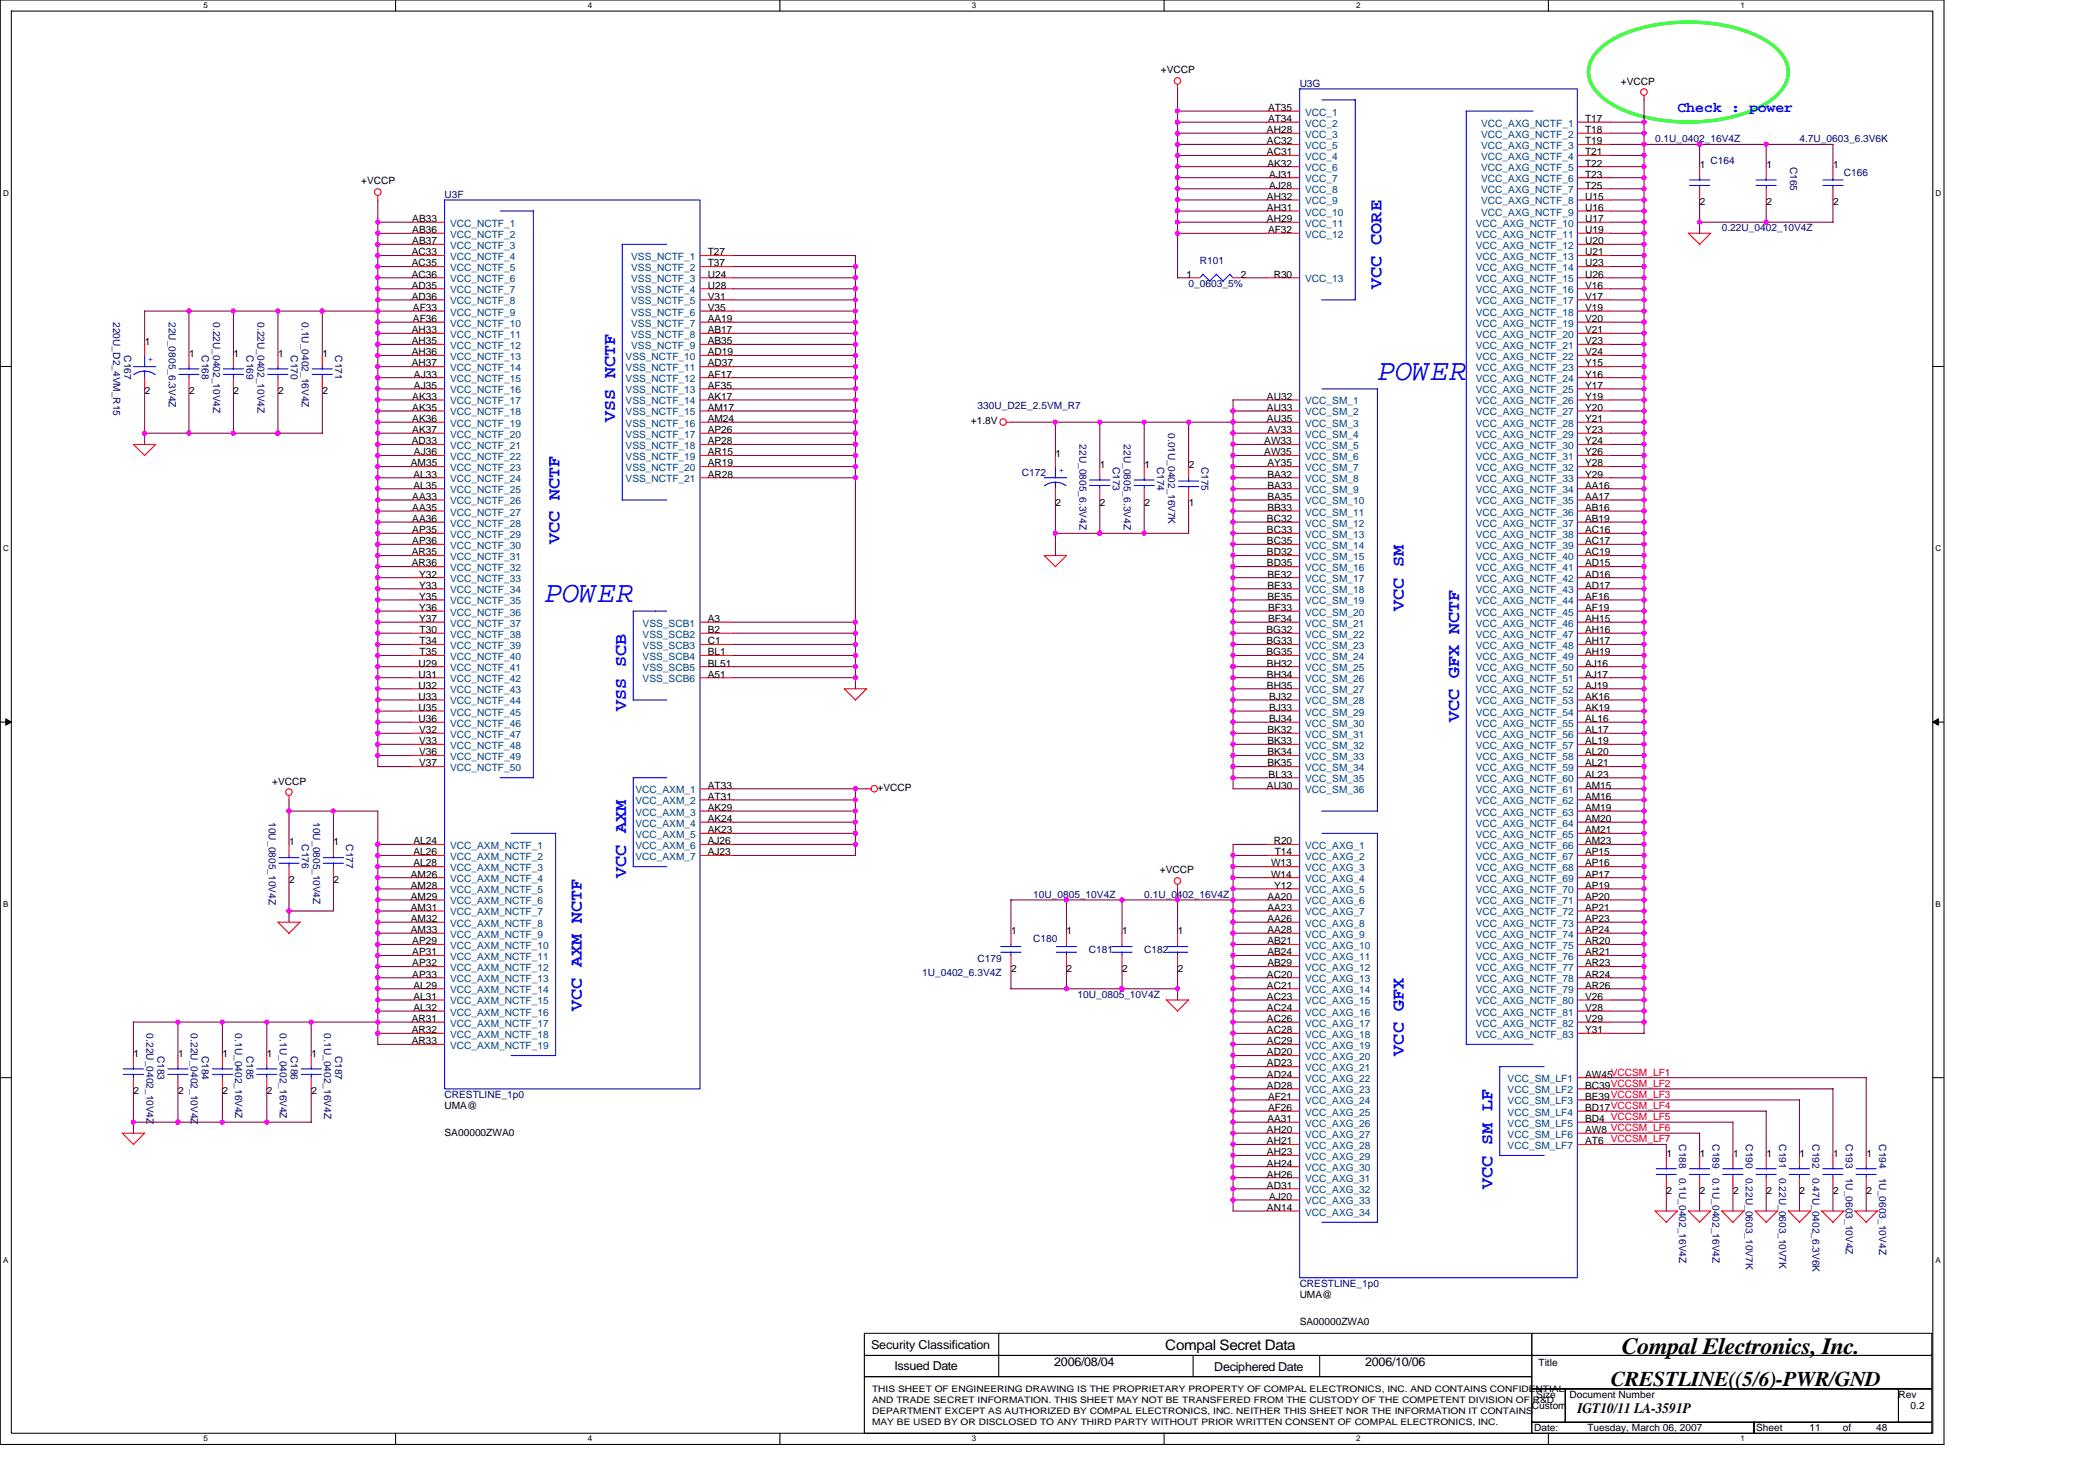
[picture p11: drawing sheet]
<svg xmlns="http://www.w3.org/2000/svg" width="297mm" height="210mm" viewBox="0 0 297 210" stroke-linecap="round" stroke-linejoin="round" font-family="sans-serif">
<defs><g id="words">
<g font-size="4.3" fill="#00f">
<text x="195.3" y="53.8">POWER</text>
<text x="77.2" y="85.3">POWER</text>
</g>
<text font-size="3.3" x="230" y="192">Compal Electronics, Inc.</text>
<text font-size="3" x="228.4" y="196.4">CRESTLINE((5/6)-PWR/GND</text>
<g font-size="2.5" fill="#00f">
<text x="195.9" y="40.9" transform="rotate(-90 195.9 40.9)">VCC CORE</text>
<text x="87.2" y="59.8" transform="rotate(-90 87.2 59.8)">VSS NCTF</text>
<text x="79.3" y="77.2" transform="rotate(-90 79.3 77.2)">VCC NCTF</text>
<text x="199" y="86.6" transform="rotate(-90 199 86.6)">VCC SM</text>
<text x="88.8" y="100.8" transform="rotate(-90 88.8 100.8)">VSS SCB</text>
<text x="206.9" y="102.4" transform="rotate(-90 206.9 102.4)">VCC GFX NCTF</text>
<text x="88.8" y="124.4" transform="rotate(-90 88.8 124.4)">VCC AXM</text>
<text x="82.5" y="143.3" transform="rotate(-90 82.5 143.3)">VCC AXM NCTF</text>
<text x="199" y="149.6" transform="rotate(-90 199 149.6)">VCC GFX</text>
<text x="211.6" y="168.5" transform="rotate(-90 211.6 168.5)">VCC SM LF</text>
</g>
<text font-size="2.1" fill="#00f" x="237.8" y="15.9">Check : power</text>
<g font-size="2.1">
<text x="165.2" y="191.3">Compal Secret Data</text>
<text x="223.6" y="200.3">IGT10/11 LA-3591P</text>
</g>
<g font-size="1.7">
<text x="123.5" y="191.1">Security Classification</text>
<text x="126.8" y="194.1">Issued Date</text>
<text x="149.5" y="193.7">2006/08/04</text>
<text x="172.2" y="194.3">Deciphered Date</text>
<text x="193.6" y="193.7">2006/10/06</text>
</g>
<g font-size="1.4">
<text x="164.6" y="10.4">+VCCP</text>
<text x="229.8" y="12">+VCCP</text>
<text x="179.8" y="17.3">AT34</text>
<text x="179.8" y="15.7">AT35</text>
<text x="224.7" y="17.3">T17</text>
<text x="179.6" y="20.4">AC32</text>
<text x="179.6" y="22">AC31</text>
<text x="179.6" y="18.9">AH28</text>
<text x="179.7" y="23.6">AK32</text>
<text x="224.7" y="18.9">T18</text>
<text x="224.7" y="20.4">T19</text>
<text x="224.7" y="22">T21</text>
<text x="224.7" y="23.6">T22</text>
<text x="241" y="23.8">1</text>
<text x="250.4" y="23.8">1</text>
<text x="259.9" y="23.8">1</text>
<text x="51.2" y="26.1">+VCCP</text>
<text x="179.6" y="28.3">AH32</text>
<text x="179.6" y="29.9">AH31</text>
<text x="179.9" y="25.2">AJ31</text>
<text x="179.9" y="26.7">AJ28</text>
<text x="224.7" y="25.2">T23</text>
<text x="224.7" y="26.7">T25</text>
<text x="224.7" y="28.3">U15</text>
<text x="224.7" y="29.9">U16</text>
<text x="241" y="29.1">2</text>
<text x="250.4" y="29.1">2</text>
<text x="259.9" y="29.1">2</text>
<text x="58.5" y="31.5">AB33</text>
<text x="58.5" y="33">AB36</text>
<text x="58.5" y="34.6">AB37</text>
<text x="179.6" y="31.5">AH29</text>
<text x="179.8" y="33">AF32</text>
<text x="224.7" y="31.5">U17</text>
<text x="224.7" y="33">U19</text>
<text x="224.7" y="34.6">U20</text>
<text x="58.4" y="36.2">AC33</text>
<text x="58.4" y="37.8">AC35</text>
<text x="58.4" y="39.3">AC36</text>
<text x="58.4" y="40.9">AD35</text>
<text x="100.3" y="36.2">T27</text>
<text x="100.3" y="37.8">T37</text>
<text x="100.3" y="39.3">U24</text>
<text x="100.3" y="40.9">U28</text>
<text x="168.2" y="39.3">1</text>
<text x="175.9" y="39.3">2</text>
<text x="180.6" y="39.3">R30</text>
<text x="224.7" y="36.2">U21</text>
<text x="224.7" y="37.8">U23</text>
<text x="224.7" y="39.3">U26</text>
<text x="224.7" y="40.9">V16</text>
<text x="58.4" y="47.2">AH33</text>
<text x="58.4" y="42.5">AD36</text>
<text x="58.5" y="44.1">AF33</text>
<text x="58.5" y="45.6">AF36</text>
<text x="100.3" y="42.5">V31</text>
<text x="100.3" y="44.1">V35</text>
<text x="100.3" y="47.2">AB17</text>
<text x="100.3" y="45.6">AA19</text>
<text x="224.7" y="42.5">V17</text>
<text x="224.7" y="44.1">V19</text>
<text x="224.7" y="45.6">V20</text>
<text x="224.7" y="47.2">V21</text>
<text x="20.5" y="49">1</text>
<text x="26.8" y="50.5">1</text>
<text x="33.1" y="50.5">1</text>
<text x="39.4" y="50.5">1</text>
<text x="45.7" y="50.5">1</text>
<text x="58.4" y="48.8">AH35</text>
<text x="58.4" y="50.4">AH36</text>
<text x="58.4" y="51.9">AH37</text>
<text x="58.7" y="53.5">AJ33</text>
<text x="100.3" y="48.8">AB35</text>
<text x="100.3" y="50.4">AD19</text>
<text x="100.3" y="51.9">AD37</text>
<text x="100.3" y="53.5">AF17</text>
<text x="224.7" y="48.8">V23</text>
<text x="224.7" y="50.4">V24</text>
<text x="224.7" y="51.9">Y15</text>
<text x="224.7" y="53.5">Y16</text>
<text x="20.5" y="55.9">2</text>
<text x="26.8" y="55.9">2</text>
<text x="33.1" y="55.9">2</text>
<text x="39.4" y="55.9">2</text>
<text x="45.7" y="55.9">2</text>
<text x="58.5" y="56.7">AK33</text>
<text x="58.5" y="58.2">AK35</text>
<text x="58.5" y="59.8">AK36</text>
<text x="58.7" y="55.1">AJ35</text>
<text x="100.3" y="56.7">AK17</text>
<text x="100.3" y="59.8">AM24</text>
<text x="100.3" y="55.1">AF35</text>
<text x="100.3" y="58.2">AM17</text>
<text x="179.6" y="58.2">AU33</text>
<text x="179.6" y="59.8">AU35</text>
<text x="179.6" y="56.7">AU32</text>
<text x="224.7" y="55.1">Y17</text>
<text x="224.7" y="56.7">Y19</text>
<text x="224.7" y="58.2">Y20</text>
<text x="224.7" y="59.8">Y21</text>
<text x="58.4" y="63">AD33</text>
<text x="58.5" y="61.4">AK37</text>
<text x="58.7" y="64.5">AJ36</text>
<text x="100.3" y="61.4">AP26</text>
<text x="100.3" y="64.5">AR15</text>
<text x="100.3" y="63">AP28</text>
<text x="137.7" y="60.2">+1.8V</text>
<text x="149.7" y="64.7">1</text>
<text x="179.3" y="64.5">AW35</text>
<text x="179.3" y="63">AW33</text>
<text x="179.7" y="61.4">AV33</text>
<text x="224.7" y="61.4">Y23</text>
<text x="224.7" y="63">Y24</text>
<text x="224.7" y="64.5">Y26</text>
<text x="58.2" y="66.1">AM35</text>
<text x="58.5" y="70.8">AA33</text>
<text x="58.6" y="67.7">AL33</text>
<text x="58.6" y="69.3">AL35</text>
<text x="100.3" y="66.1">AR19</text>
<text x="100.3" y="67.7">AR28</text>
<text x="149.7" y="71.6">2</text>
<text x="156" y="66.3">1</text>
<text x="156" y="71.6">2</text>
<text x="162.3" y="66.3">1</text>
<text x="162.3" y="71.6">2</text>
<text x="168.5" y="71.6">1</text>
<text x="168.5" y="66.3">2</text>
<text x="179.7" y="70.8">BA35</text>
<text x="179.7" y="66.1">AY35</text>
<text x="179.7" y="67.7">BA32</text>
<text x="179.7" y="69.3">BA33</text>
<text x="224.7" y="66.1">Y28</text>
<text x="224.7" y="67.7">Y29</text>
<text x="224.7" y="69.3">AA16</text>
<text x="224.7" y="70.8">AA17</text>
<text x="58.5" y="75.6">AP35</text>
<text x="58.5" y="77.1">AP36</text>
<text x="58.5" y="72.4">AA35</text>
<text x="58.5" y="74">AA36</text>
<text x="179.6" y="74">BC32</text>
<text x="179.6" y="75.6">BC33</text>
<text x="179.6" y="77.1">BC35</text>
<text x="179.7" y="72.4">BB33</text>
<text x="224.7" y="72.4">AB16</text>
<text x="224.7" y="74">AB19</text>
<text x="224.7" y="75.6">AC16</text>
<text x="224.7" y="77.1">AC17</text>
<text x="58.4" y="78.7">AR35</text>
<text x="58.4" y="80.3">AR36</text>
<text x="59.4" y="81.9">Y32</text>
<text x="59.4" y="83.4">Y33</text>
<text x="179.6" y="78.7">BD32</text>
<text x="179.6" y="80.3">BD35</text>
<text x="179.7" y="81.9">BE32</text>
<text x="179.7" y="83.4">BE33</text>
<text x="224.7" y="78.7">AC19</text>
<text x="224.7" y="80.3">AD15</text>
<text x="224.7" y="81.9">AD16</text>
<text x="224.7" y="83.4">AD17</text>
<text x="59.4" y="85">Y35</text>
<text x="59.4" y="86.6">Y36</text>
<text x="59.4" y="88.2">Y37</text>
<text x="59.5" y="89.7">T30</text>
<text x="100.3" y="88.2">A3</text>
<text x="100.3" y="89.7">B2</text>
<text x="179.6" y="89.7">BG32</text>
<text x="179.7" y="85">BE35</text>
<text x="179.8" y="86.6">BF33</text>
<text x="179.8" y="88.2">BF34</text>
<text x="224.7" y="85">AF16</text>
<text x="224.7" y="86.6">AF19</text>
<text x="224.7" y="88.2">AH15</text>
<text x="224.7" y="89.7">AH16</text>
<text x="59.3" y="94.5">U29</text>
<text x="59.5" y="91.3">T34</text>
<text x="59.5" y="92.9">T35</text>
<text x="100.3" y="91.3">C1</text>
<text x="100.3" y="92.9">BL1</text>
<text x="100.3" y="94.5">BL51</text>
<text x="179.6" y="91.3">BG33</text>
<text x="179.6" y="92.9">BG35</text>
<text x="179.6" y="94.5">BH32</text>
<text x="224.7" y="91.3">AH17</text>
<text x="224.7" y="92.9">AH19</text>
<text x="224.7" y="94.5">AJ16</text>
<text x="59.3" y="96">U31</text>
<text x="59.3" y="97.6">U32</text>
<text x="59.3" y="99.2">U33</text>
<text x="59.3" y="100.8">U35</text>
<text x="100.3" y="96">A51</text>
<text x="179.6" y="96">BH34</text>
<text x="179.6" y="97.6">BH35</text>
<text x="179.9" y="99.2">BJ32</text>
<text x="179.9" y="100.8">BJ33</text>
<text x="224.7" y="96">AJ17</text>
<text x="224.7" y="97.6">AJ19</text>
<text x="224.7" y="99.2">AK16</text>
<text x="224.7" y="100.8">AK19</text>
<text x="59.3" y="102.3">U36</text>
<text x="59.4" y="105.5">V33</text>
<text x="59.4" y="107.1">V36</text>
<text x="59.4" y="103.9">V32</text>
<text x="179.7" y="103.9">BK32</text>
<text x="179.7" y="105.5">BK33</text>
<text x="179.7" y="107.1">BK34</text>
<text x="179.9" y="102.3">BJ34</text>
<text x="224.7" y="102.3">AL16</text>
<text x="224.7" y="103.9">AL17</text>
<text x="224.7" y="105.5">AL19</text>
<text x="224.7" y="107.1">AL20</text>
<text x="38.6" y="111.2">+VCCP</text>
<text x="59.4" y="108.6">V37</text>
<text x="100.3" y="113.3">AT31</text>
<text x="100.3" y="111.8">AT33</text>
<text x="124.4" y="112.1">+VCCP</text>
<text x="179.6" y="111.8">AU30</text>
<text x="179.7" y="108.6">BK35</text>
<text x="179.9" y="110.2">BL33</text>
<text x="224.7" y="108.6">AL21</text>
<text x="224.7" y="110.2">AL23</text>
<text x="224.7" y="111.8">AM15</text>
<text x="224.7" y="113.3">AM16</text>
<text x="41" y="119.8">1</text>
<text x="47.3" y="119.8">1</text>
<text x="58.6" y="119.7">AL24</text>
<text x="100.3" y="116.5">AK24</text>
<text x="100.3" y="118.1">AK23</text>
<text x="100.3" y="119.7">AJ26</text>
<text x="100.3" y="114.9">AK29</text>
<text x="180.6" y="119.7">R20</text>
<text x="224.7" y="114.9">AM19</text>
<text x="224.7" y="118.1">AM21</text>
<text x="224.7" y="119.7">AM23</text>
<text x="224.7" y="116.5">AM20</text>
<text x="41" y="125.2">2</text>
<text x="47.3" y="125.2">2</text>
<text x="58.2" y="124.4">AM26</text>
<text x="58.2" y="126">AM28</text>
<text x="58.6" y="121.2">AL26</text>
<text x="58.6" y="122.8">AL28</text>
<text x="100.3" y="121.2">AJ23</text>
<text x="164.4" y="123.8">+VCCP</text>
<text x="180.2" y="122.8">W13</text>
<text x="180.2" y="124.4">W14</text>
<text x="180.7" y="126">Y12</text>
<text x="180.7" y="121.2">T14</text>
<text x="224.7" y="121.2">AP15</text>
<text x="224.7" y="122.8">AP16</text>
<text x="224.7" y="124.4">AP17</text>
<text x="224.7" y="126">AP19</text>
<text x="58.2" y="127.5">AM29</text>
<text x="58.2" y="129.1">AM31</text>
<text x="58.2" y="130.7">AM32</text>
<text x="179.7" y="127.5">AA20</text>
<text x="179.7" y="129.1">AA23</text>
<text x="179.7" y="130.7">AA26</text>
<text x="224.7" y="127.5">AP20</text>
<text x="224.7" y="129.1">AP21</text>
<text x="224.7" y="130.7">AP23</text>
<text x="58.2" y="132.2">AM33</text>
<text x="58.5" y="133.8">AP29</text>
<text x="58.5" y="135.4">AP31</text>
<text x="58.5" y="137">AP32</text>
<text x="143.4" y="132.4">1</text>
<text x="143.4" y="137.8">2</text>
<text x="151.2" y="132.4">1</text>
<text x="151.2" y="137.8">2</text>
<text x="159.1" y="132.4">1</text>
<text x="159.1" y="137.8">2</text>
<text x="167" y="132.4">1</text>
<text x="167" y="137.8">2</text>
<text x="179.7" y="132.2">AA28</text>
<text x="179.7" y="133.8">AB21</text>
<text x="179.7" y="135.4">AB24</text>
<text x="179.7" y="137">AB29</text>
<text x="224.7" y="132.2">AP24</text>
<text x="224.7" y="133.8">AR20</text>
<text x="224.7" y="135.4">AR21</text>
<text x="224.7" y="137">AR23</text>
<text x="58.5" y="138.6">AP33</text>
<text x="58.6" y="140.1">AL29</text>
<text x="58.6" y="141.7">AL31</text>
<text x="58.6" y="143.3">AL32</text>
<text x="179.6" y="138.6">AC20</text>
<text x="179.6" y="140.1">AC21</text>
<text x="179.6" y="141.7">AC23</text>
<text x="179.6" y="143.3">AC24</text>
<text x="224.7" y="138.6">AR24</text>
<text x="224.7" y="140.1">AR26</text>
<text x="224.7" y="141.7">V26</text>
<text x="224.7" y="143.3">V28</text>
<text x="18.9" y="149.8">1</text>
<text x="25.2" y="149.8">1</text>
<text x="31.6" y="149.8">1</text>
<text x="37.8" y="149.8">1</text>
<text x="44.2" y="149.8">1</text>
<text x="58.4" y="144.8">AR31</text>
<text x="58.4" y="146.4">AR32</text>
<text x="58.4" y="148">AR33</text>
<text x="179.6" y="144.8">AC26</text>
<text x="179.6" y="146.4">AC28</text>
<text x="179.6" y="148">AC29</text>
<text x="179.6" y="149.6">AD20</text>
<text x="224.7" y="144.8">V29</text>
<text x="224.7" y="146.4">Y31</text>
<text x="18.9" y="155.1">2</text>
<text x="25.2" y="155.1">2</text>
<text x="31.6" y="155.1">2</text>
<text x="37.8" y="155.1">2</text>
<text x="44.2" y="155.1">2</text>
<text x="179.6" y="151.2">AD23</text>
<text x="179.6" y="152.7">AD24</text>
<text x="179.6" y="154.3">AD28</text>
<text x="179.8" y="155.9">AF21</text>
<text x="224.7" y="152.7">AW45VCCSM_LF1</text>
<text x="224.7" y="154.3">BC39VCCSM_LF2</text>
<text x="224.7" y="155.9">BE39VCCSM_LF3</text>
<text x="63" y="157.2">UMA@</text>
<text x="63" y="161">SA00000ZWA0</text>
<text x="179.6" y="160.6">AH20</text>
<text x="179.7" y="159">AA31</text>
<text x="179.8" y="157.5">AF26</text>
<text x="224.7" y="157.5">BD17VCCSM_LF4</text>
<text x="224.7" y="159">BD4 VCCSM_LF5</text>
<text x="224.7" y="160.6">AW8 VCCSM_LF6</text>
<text x="179.6" y="162.2">AH21</text>
<text x="179.6" y="163.7">AH23</text>
<text x="179.6" y="165.3">AH24</text>
<text x="179.6" y="166.9">AH26</text>
<text x="224.7" y="162.2">AT6</text>
<text x="236.3" y="163.9">1</text>
<text x="241" y="163.9">1</text>
<text x="245.7" y="163.9">1</text>
<text x="250.4" y="163.9">1</text>
<text x="255.2" y="163.9">1</text>
<text x="259.9" y="163.9">1</text>
<text x="264.6" y="163.9">1</text>
<text x="179.6" y="171.6">AN14</text>
<text x="179.6" y="168.5">AD31</text>
<text x="179.9" y="170.1">AJ20</text>
<text x="236.3" y="169.3">2</text>
<text x="241" y="169.3">2</text>
<text x="245.7" y="169.3">2</text>
<text x="250.4" y="169.3">2</text>
<text x="255.2" y="169.3">2</text>
<text x="259.9" y="169.3">2</text>
<text x="264.6" y="169.3">2</text>
<text x="184.3" y="183.9">UMA@</text>
<text x="184.3" y="187.7">SA00000ZWA0</text>
<text x="218.1" y="193.5">Title</text>
<text x="217.2" y="199.7">Custom</text>
<text x="217.5" y="202.8">Date:</text>
<text x="217.8" y="198.1">Size</text>
<text x="222.5" y="198.1">Document Number</text>
<text x="225.1" y="202.8">Tuesday, March 06, 2007</text>
<text x="249" y="202.8">Sheet</text>
<text x="256.6" y="202.8">11</text>
<text x="261.3" y="202.8">of</text>
<text x="266" y="202.8">48</text>
<text x="269.2" y="198.1">Rev</text>
<text x="270.9" y="199.7">0.2</text>
</g>
<g font-size="1.4" fill="#000080">
<text x="184.3" y="12.3">U3G</text>
<text x="234.7" y="20.2">0.1U_0402_16V4Z</text>
<text x="242.5" y="23.3">C164</text>
<text x="253.8" y="23.6" transform="rotate(90 253.8 23.6)">C165</text>
<text x="255.1" y="20.2">4.7U_0603_6.3V6K</text>
<text x="63" y="28">U3F</text>
<text x="261.4" y="24.9">C166</text>
<text x="244.1" y="32.8">0.22U_0402_10V4Z</text>
<text x="168.5" y="40.6">0_0603_5%</text>
<text x="170.1" y="37.5">R101</text>
<text x="16" y="45.7" transform="rotate(90 16 45.7)">220U_D2_4VM_R15</text>
<text x="23.9" y="45.7" transform="rotate(90 23.9 45.7)">22U_0805_6.3V4Z</text>
<text x="30.2" y="45.7" transform="rotate(90 30.2 45.7)">0.22U_0402_10V4Z</text>
<text x="36.5" y="45.7" transform="rotate(90 36.5 45.7)">0.22U_0402_10V4Z</text>
<text x="42.8" y="45.7" transform="rotate(90 42.8 45.7)">0.1U_0402_16V4Z</text>
<text x="17.6" y="50.4" transform="rotate(90 17.6 50.4)">C167</text>
<text x="28.6" y="50.4" transform="rotate(90 28.6 50.4)">C168</text>
<text x="34.9" y="50.4" transform="rotate(90 34.9 50.4)">C169</text>
<text x="41.2" y="50.4" transform="rotate(90 41.2 50.4)">C170</text>
<text x="47.5" y="50.4" transform="rotate(90 47.5 50.4)">C171</text>
<text x="138.6" y="58">330U_D2E_2.5VM_R7</text>
<text x="153.1" y="63" transform="rotate(90 153.1 63)">22U_0805_6.3V4Z</text>
<text x="159.3" y="63" transform="rotate(90 159.3 63)">22U_0805_6.3V4Z</text>
<text x="165.6" y="61.4" transform="rotate(90 165.6 61.4)">0.01U_0402_16V7K</text>
<text x="144.9" y="67.4">C172</text>
<text x="157.8" y="66.1" transform="rotate(90 157.8 66.1)">C173</text>
<text x="164.1" y="66.1" transform="rotate(90 164.1 66.1)">C174</text>
<text x="170.4" y="66.1" transform="rotate(90 170.4 66.1)">C175</text>
<text x="38.1" y="116.5" transform="rotate(90 38.1 116.5)">10U_0805_10V4Z</text>
<text x="42.8" y="119.7" transform="rotate(90 42.8 119.7)">C176</text>
<text x="44.4" y="116.5" transform="rotate(90 44.4 116.5)">10U_0805_10V4Z</text>
<text x="49.1" y="119.7" transform="rotate(90 49.1 119.7)">C177</text>
<text x="146.5" y="127.3">10U_0805_10V4Z</text>
<text x="162.2" y="127.3">0.1U_0402_16V4Z</text>
<text x="138.6" y="136.4">C179</text>
<text x="146.5" y="133.5">C180</text>
<text x="154.4" y="135.1">C181</text>
<text x="162.2" y="135.1">C182</text>
<text x="130.7" y="138.3">1U_0402_6.3V4Z</text>
<text x="152.8" y="141.4">10U_0805_10V4Z</text>
<text x="20.8" y="146.5" transform="rotate(90 20.8 146.5)">0.22U_0402_10V4Z</text>
<text x="22.3" y="149.6" transform="rotate(90 22.3 149.6)">C183</text>
<text x="27.1" y="146.5" transform="rotate(90 27.1 146.5)">0.22U_0402_10V4Z</text>
<text x="28.6" y="149.6" transform="rotate(90 28.6 149.6)">C184</text>
<text x="33.4" y="146.5" transform="rotate(90 33.4 146.5)">0.1U_0402_16V4Z</text>
<text x="34.9" y="149.6" transform="rotate(90 34.9 149.6)">C185</text>
<text x="39.7" y="146.5" transform="rotate(90 39.7 146.5)">0.1U_0402_16V4Z</text>
<text x="41.2" y="149.6" transform="rotate(90 41.2 149.6)">C186</text>
<text x="46" y="146.5" transform="rotate(90 46 146.5)">0.1U_0402_16V4Z</text>
<text x="47.5" y="149.6" transform="rotate(90 47.5 149.6)">C187</text>
<text x="63" y="155.6">CRESTLINE_1p0</text>
<text x="238.1" y="162.2" transform="rotate(90 238.1 162.2)">C188</text>
<text x="238.1" y="166.9" transform="rotate(90 238.1 166.9)">0.1U_0402_16V4Z</text>
<text x="242.8" y="162.2" transform="rotate(90 242.8 162.2)">C189</text>
<text x="242.8" y="166.9" transform="rotate(90 242.8 166.9)">0.1U_0402_16V4Z</text>
<text x="247.5" y="162.2" transform="rotate(90 247.5 162.2)">C190</text>
<text x="247.5" y="166.9" transform="rotate(90 247.5 166.9)">0.22U_0603_10V7K</text>
<text x="252.3" y="162.2" transform="rotate(90 252.3 162.2)">C191</text>
<text x="252.3" y="166.9" transform="rotate(90 252.3 166.9)">0.22U_0603_10V7K</text>
<text x="257" y="162.2" transform="rotate(90 257 162.2)">C192</text>
<text x="257" y="166.9" transform="rotate(90 257 166.9)">0.47U_0402_6.3V6K</text>
<text x="261.7" y="162.2" transform="rotate(90 261.7 162.2)">C193</text>
<text x="261.7" y="166.9" transform="rotate(90 261.7 166.9)">1U_0603_10V4Z</text>
<text x="266.4" y="162.2" transform="rotate(90 266.4 162.2)">C194</text>
<text x="266.4" y="166.9" transform="rotate(90 266.4 166.9)">1U_0603_10V4Z</text>
<text x="184.3" y="182.4">CRESTLINE_1p0</text>
</g>
<g font-size="1.4" fill="#004080">
<text x="185.1" y="17.9">VCC_2</text>
<text x="185.1" y="16.4">VCC_1</text>
<text x="210" y="18">VCC_AXG_NCTF_1</text>
<text x="185.1" y="21.1">VCC_5</text>
<text x="185.1" y="22.7">VCC_4</text>
<text x="185.1" y="19.5">VCC_3</text>
<text x="210" y="19.5">VCC_AXG_NCTF_2</text>
<text x="210" y="21.1">VCC_AXG_NCTF_3</text>
<text x="210" y="22.7">VCC_AXG_NCTF_4</text>
<text x="185.1" y="24.3">VCC_6</text>
<text x="185.1" y="25.8">VCC_7</text>
<text x="185.1" y="27.4">VCC_8</text>
<text x="185.1" y="29">VCC_9</text>
<text x="210" y="24.3">VCC_AXG_NCTF_5</text>
<text x="210" y="25.8">VCC_AXG_NCTF_6</text>
<text x="210" y="27.4">VCC_AXG_NCTF_7</text>
<text x="210" y="29">VCC_AXG_NCTF_8</text>
<text x="63.8" y="32.1">VCC_NCTF_1</text>
<text x="63.8" y="33.7">VCC_NCTF_2</text>
<text x="63.8" y="35.3">VCC_NCTF_3</text>
<text x="185.1" y="30.5">VCC_10</text>
<text x="185.1" y="32.1">VCC_11</text>
<text x="185.1" y="33.7">VCC_12</text>
<text x="209.2" y="32.1">VCC_AXG_NCTF_10</text>
<text x="209.2" y="33.7">VCC_AXG_NCTF_11</text>
<text x="209.2" y="35.3">VCC_AXG_NCTF_12</text>
<text x="210" y="30.5">VCC_AXG_NCTF_9</text>
<text x="63.8" y="36.9">VCC_NCTF_4</text>
<text x="63.8" y="38.4">VCC_NCTF_5</text>
<text x="63.8" y="40">VCC_NCTF_6</text>
<text x="63.8" y="41.6">VCC_NCTF_7</text>
<text x="89.5" y="36.9">VSS_NCTF_1</text>
<text x="89.5" y="38.4">VSS_NCTF_2</text>
<text x="89.5" y="40">VSS_NCTF_3</text>
<text x="89.5" y="41.6">VSS_NCTF_4</text>
<text x="185.1" y="40">VCC_13</text>
<text x="209.2" y="36.9">VCC_AXG_NCTF_13</text>
<text x="209.2" y="38.4">VCC_AXG_NCTF_14</text>
<text x="209.2" y="40">VCC_AXG_NCTF_15</text>
<text x="209.2" y="41.6">VCC_AXG_NCTF_16</text>
<text x="63.8" y="44.7">VCC_NCTF_9</text>
<text x="63.8" y="46.3">VCC_NCTF_10</text>
<text x="63.8" y="47.9">VCC_NCTF_11</text>
<text x="63.8" y="43.1">VCC_NCTF_8</text>
<text x="89.5" y="43.1">VSS_NCTF_5</text>
<text x="89.5" y="44.7">VSS_NCTF_6</text>
<text x="89.5" y="47.9">VSS_NCTF_8</text>
<text x="89.5" y="46.3">VSS_NCTF_7</text>
<text x="209.2" y="43.1">VCC_AXG_NCTF_17</text>
<text x="209.2" y="44.7">VCC_AXG_NCTF_18</text>
<text x="209.2" y="46.3">VCC_AXG_NCTF_19</text>
<text x="209.2" y="47.9">VCC_AXG_NCTF_20</text>
<text x="63.8" y="49.4">VCC_NCTF_12</text>
<text x="63.8" y="51">VCC_NCTF_13</text>
<text x="63.8" y="52.6">VCC_NCTF_14</text>
<text x="88.7" y="51">VSS_NCTF_10</text>
<text x="88.7" y="52.6">VSS_NCTF_11</text>
<text x="89.5" y="49.4">VSS_NCTF_9</text>
<text x="209.2" y="49.4">VCC_AXG_NCTF_21</text>
<text x="209.2" y="51">VCC_AXG_NCTF_22</text>
<text x="209.2" y="52.6">VCC_AXG_NCTF_23</text>
<text x="63.8" y="54.2">VCC_NCTF_15</text>
<text x="63.8" y="57.3">VCC_NCTF_17</text>
<text x="63.8" y="58.9">VCC_NCTF_18</text>
<text x="63.8" y="55.8">VCC_NCTF_16</text>
<text x="88.7" y="54.2">VSS_NCTF_12</text>
<text x="88.7" y="57.3">VSS_NCTF_14</text>
<text x="88.7" y="55.8">VSS_NCTF_13</text>
<text x="88.7" y="58.9">VSS_NCTF_15</text>
<text x="185.1" y="58.9">VCC_SM_2</text>
<text x="185.1" y="57.3">VCC_SM_1</text>
<text x="209.2" y="54.2">VCC_AXG_NCTF_24</text>
<text x="209.2" y="55.8">VCC_AXG_NCTF_25</text>
<text x="209.2" y="57.3">VCC_AXG_NCTF_26</text>
<text x="209.2" y="58.9">VCC_AXG_NCTF_27</text>
<text x="63.8" y="62">VCC_NCTF_20</text>
<text x="63.8" y="60.5">VCC_NCTF_19</text>
<text x="63.8" y="63.6">VCC_NCTF_21</text>
<text x="63.8" y="65.2">VCC_NCTF_22</text>
<text x="88.7" y="60.5">VSS_NCTF_16</text>
<text x="88.7" y="62">VSS_NCTF_17</text>
<text x="88.7" y="65.2">VSS_NCTF_19</text>
<text x="88.7" y="63.6">VSS_NCTF_18</text>
<text x="185.1" y="65.2">VCC_SM_6</text>
<text x="185.1" y="60.5">VCC_SM_3</text>
<text x="185.1" y="62">VCC_SM_4</text>
<text x="185.1" y="63.6">VCC_SM_5</text>
<text x="209.2" y="60.5">VCC_AXG_NCTF_28</text>
<text x="209.2" y="62">VCC_AXG_NCTF_29</text>
<text x="209.2" y="63.6">VCC_AXG_NCTF_30</text>
<text x="209.2" y="65.2">VCC_AXG_NCTF_31</text>
<text x="63.8" y="68.3">VCC_NCTF_24</text>
<text x="63.8" y="69.9">VCC_NCTF_25</text>
<text x="63.8" y="71.5">VCC_NCTF_26</text>
<text x="63.8" y="66.8">VCC_NCTF_23</text>
<text x="88.7" y="66.8">VSS_NCTF_20</text>
<text x="88.7" y="68.3">VSS_NCTF_21</text>
<text x="185.1" y="71.5">VCC_SM_10</text>
<text x="185.1" y="66.8">VCC_SM_7</text>
<text x="185.1" y="68.3">VCC_SM_8</text>
<text x="185.1" y="69.9">VCC_SM_9</text>
<text x="209.2" y="66.8">VCC_AXG_NCTF_32</text>
<text x="209.2" y="68.3">VCC_AXG_NCTF_33</text>
<text x="209.2" y="69.9">VCC_AXG_NCTF_34</text>
<text x="209.2" y="71.5">VCC_AXG_NCTF_35</text>
<text x="63.8" y="76.2">VCC_NCTF_29</text>
<text x="63.8" y="77.8">VCC_NCTF_30</text>
<text x="63.8" y="73.1">VCC_NCTF_27</text>
<text x="63.8" y="74.6">VCC_NCTF_28</text>
<text x="185.1" y="73.1">VCC_SM_11</text>
<text x="185.1" y="74.6">VCC_SM_12</text>
<text x="185.1" y="76.2">VCC_SM_13</text>
<text x="185.1" y="77.8">VCC_SM_14</text>
<text x="209.2" y="73.1">VCC_AXG_NCTF_36</text>
<text x="209.2" y="74.6">VCC_AXG_NCTF_37</text>
<text x="209.2" y="76.2">VCC_AXG_NCTF_38</text>
<text x="209.2" y="77.8">VCC_AXG_NCTF_39</text>
<text x="63.8" y="79.4">VCC_NCTF_31</text>
<text x="63.8" y="80.9">VCC_NCTF_32</text>
<text x="63.8" y="82.5">VCC_NCTF_33</text>
<text x="185.1" y="79.4">VCC_SM_15</text>
<text x="185.1" y="80.9">VCC_SM_16</text>
<text x="185.1" y="82.5">VCC_SM_17</text>
<text x="209.2" y="79.4">VCC_AXG_NCTF_40</text>
<text x="209.2" y="80.9">VCC_AXG_NCTF_41</text>
<text x="209.2" y="82.5">VCC_AXG_NCTF_42</text>
<text x="63.8" y="84.1">VCC_NCTF_34</text>
<text x="63.8" y="85.7">VCC_NCTF_35</text>
<text x="63.8" y="87.2">VCC_NCTF_36</text>
<text x="63.8" y="88.8">VCC_NCTF_37</text>
<text x="91.1" y="88.8">VSS_SCB1</text>
<text x="185.1" y="87.2">VCC_SM_20</text>
<text x="185.1" y="84.1">VCC_SM_18</text>
<text x="185.1" y="85.7">VCC_SM_19</text>
<text x="185.1" y="88.8">VCC_SM_21</text>
<text x="209.2" y="84.1">VCC_AXG_NCTF_43</text>
<text x="209.2" y="85.7">VCC_AXG_NCTF_44</text>
<text x="209.2" y="87.3">VCC_AXG_NCTF_45</text>
<text x="209.2" y="88.8">VCC_AXG_NCTF_46</text>
<text x="63.8" y="90.4">VCC_NCTF_38</text>
<text x="63.8" y="92">VCC_NCTF_39</text>
<text x="63.8" y="93.5">VCC_NCTF_40</text>
<text x="63.8" y="95.1">VCC_NCTF_41</text>
<text x="91.1" y="90.4">VSS_SCB2</text>
<text x="91.1" y="92">VSS_SCB3</text>
<text x="91.1" y="93.5">VSS_SCB4</text>
<text x="91.1" y="95.1">VSS_SCB5</text>
<text x="185.1" y="90.4">VCC_SM_22</text>
<text x="185.1" y="92">VCC_SM_23</text>
<text x="185.1" y="93.5">VCC_SM_24</text>
<text x="185.1" y="95.1">VCC_SM_25</text>
<text x="209.2" y="90.4">VCC_AXG_NCTF_47</text>
<text x="209.2" y="92">VCC_AXG_NCTF_48</text>
<text x="209.2" y="93.5">VCC_AXG_NCTF_49</text>
<text x="209.2" y="95.1">VCC_AXG_NCTF_50</text>
<text x="63.8" y="96.7">VCC_NCTF_42</text>
<text x="63.8" y="98.3">VCC_NCTF_43</text>
<text x="63.8" y="99.8">VCC_NCTF_44</text>
<text x="63.8" y="101.4">VCC_NCTF_45</text>
<text x="91.1" y="96.7">VSS_SCB6</text>
<text x="185.1" y="96.7">VCC_SM_26</text>
<text x="185.1" y="98.3">VCC_SM_27</text>
<text x="185.1" y="99.8">VCC_SM_28</text>
<text x="185.1" y="101.4">VCC_SM_29</text>
<text x="209.2" y="96.7">VCC_AXG_NCTF_51</text>
<text x="209.2" y="98.3">VCC_AXG_NCTF_52</text>
<text x="209.2" y="99.8">VCC_AXG_NCTF_53</text>
<text x="209.2" y="101.4">VCC_AXG_NCTF_54</text>
<text x="63.8" y="103">VCC_NCTF_46</text>
<text x="63.8" y="106.1">VCC_NCTF_48</text>
<text x="63.8" y="107.7">VCC_NCTF_49</text>
<text x="63.8" y="104.6">VCC_NCTF_47</text>
<text x="185.1" y="103">VCC_SM_30</text>
<text x="185.1" y="104.6">VCC_SM_31</text>
<text x="185.1" y="106.1">VCC_SM_32</text>
<text x="185.1" y="107.7">VCC_SM_33</text>
<text x="209.2" y="103">VCC_AXG_NCTF_55</text>
<text x="209.2" y="104.6">VCC_AXG_NCTF_56</text>
<text x="209.2" y="106.1">VCC_AXG_NCTF_57</text>
<text x="209.2" y="107.7">VCC_AXG_NCTF_58</text>
<text x="63.8" y="109.3">VCC_NCTF_50</text>
<text x="90.1" y="112.4">VCC_AXM_1</text>
<text x="185.1" y="109.3">VCC_SM_34</text>
<text x="185.1" y="110.9">VCC_SM_35</text>
<text x="185.1" y="112.4">VCC_SM_36</text>
<text x="209.2" y="109.3">VCC_AXG_NCTF_59</text>
<text x="209.2" y="110.9">VCC_AXG_NCTF_60</text>
<text x="209.2" y="112.4">VCC_AXG_NCTF_61</text>
<text x="90.1" y="117.2">VCC_AXM_4</text>
<text x="90.1" y="118.7">VCC_AXM_5</text>
<text x="90.1" y="115.6">VCC_AXM_3</text>
<text x="90.1" y="114">VCC_AXM_2</text>
<text x="209.2" y="114">VCC_AXG_NCTF_62</text>
<text x="209.2" y="115.6">VCC_AXG_NCTF_63</text>
<text x="209.2" y="118.7">VCC_AXG_NCTF_65</text>
<text x="209.2" y="117.2">VCC_AXG_NCTF_64</text>
<text x="63.8" y="120.3">VCC_AXM_NCTF_1</text>
<text x="63.8" y="121.9">VCC_AXM_NCTF_2</text>
<text x="63.8" y="123.5">VCC_AXM_NCTF_3</text>
<text x="63.8" y="125">VCC_AXM_NCTF_4</text>
<text x="90.1" y="120.3">VCC_AXM_6</text>
<text x="90.1" y="121.9">VCC_AXM_7</text>
<text x="185.1" y="120.3">VCC_AXG_1</text>
<text x="185.1" y="121.9">VCC_AXG_2</text>
<text x="185.1" y="123.5">VCC_AXG_3</text>
<text x="185.1" y="125">VCC_AXG_4</text>
<text x="209.2" y="120.3">VCC_AXG_NCTF_66</text>
<text x="209.2" y="121.9">VCC_AXG_NCTF_67</text>
<text x="209.2" y="123.5">VCC_AXG_NCTF_68</text>
<text x="209.2" y="125">VCC_AXG_NCTF_69</text>
<text x="63.8" y="126.6">VCC_AXM_NCTF_5</text>
<text x="63.8" y="128.2">VCC_AXM_NCTF_6</text>
<text x="63.8" y="129.8">VCC_AXM_NCTF_7</text>
<text x="63.8" y="131.3">VCC_AXM_NCTF_8</text>
<text x="185.1" y="126.6">VCC_AXG_5</text>
<text x="185.1" y="128.2">VCC_AXG_6</text>
<text x="185.1" y="129.8">VCC_AXG_7</text>
<text x="185.1" y="131.3">VCC_AXG_8</text>
<text x="209.2" y="126.6">VCC_AXG_NCTF_70</text>
<text x="209.2" y="128.2">VCC_AXG_NCTF_71</text>
<text x="209.2" y="129.8">VCC_AXG_NCTF_72</text>
<text x="209.2" y="131.3">VCC_AXG_NCTF_73</text>
<text x="63.8" y="134.5">VCC_AXM_NCTF_10</text>
<text x="63.8" y="136.1">VCC_AXM_NCTF_11</text>
<text x="63.8" y="132.9">VCC_AXM_NCTF_9</text>
<text x="63.8" y="137.6">VCC_AXM_NCTF_12</text>
<text x="185.1" y="132.9">VCC_AXG_9</text>
<text x="185.1" y="134.5">VCC_AXG_10</text>
<text x="185.1" y="136.1">VCC_AXG_11</text>
<text x="185.1" y="137.6">VCC_AXG_12</text>
<text x="209.2" y="132.9">VCC_AXG_NCTF_74</text>
<text x="209.2" y="134.5">VCC_AXG_NCTF_75</text>
<text x="209.2" y="136.1">VCC_AXG_NCTF_76</text>
<text x="209.2" y="137.6">VCC_AXG_NCTF_77</text>
<text x="63.8" y="140.8">VCC_AXM_NCTF_14</text>
<text x="63.8" y="142.4">VCC_AXM_NCTF_15</text>
<text x="63.8" y="143.9">VCC_AXM_NCTF_16</text>
<text x="63.8" y="139.2">VCC_AXM_NCTF_13</text>
<text x="185.1" y="139.2">VCC_AXG_13</text>
<text x="185.1" y="140.8">VCC_AXG_14</text>
<text x="185.1" y="142.4">VCC_AXG_15</text>
<text x="185.1" y="143.9">VCC_AXG_16</text>
<text x="209.2" y="139.2">VCC_AXG_NCTF_78</text>
<text x="209.2" y="140.8">VCC_AXG_NCTF_79</text>
<text x="209.2" y="142.4">VCC_AXG_NCTF_80</text>
<text x="209.2" y="143.9">VCC_AXG_NCTF_81</text>
<text x="63.8" y="145.5">VCC_AXM_NCTF_17</text>
<text x="63.8" y="147.1">VCC_AXM_NCTF_18</text>
<text x="63.8" y="148.7">VCC_AXM_NCTF_19</text>
<text x="185.1" y="145.5">VCC_AXG_17</text>
<text x="185.1" y="147.1">VCC_AXG_18</text>
<text x="185.1" y="148.7">VCC_AXG_19</text>
<text x="209.2" y="145.5">VCC_AXG_NCTF_82</text>
<text x="209.2" y="147.1">VCC_AXG_NCTF_83</text>
<text x="185.1" y="150.2">VCC_AXG_20</text>
<text x="185.1" y="151.8">VCC_AXG_21</text>
<text x="185.1" y="153.4">VCC_AXG_22</text>
<text x="185.1" y="155">VCC_AXG_23</text>
<text x="213.8" y="153.4">VCC_SM_LF1</text>
<text x="213.8" y="155">VCC_SM_LF2</text>
<text x="185.1" y="156.5">VCC_AXG_24</text>
<text x="185.1" y="158.1">VCC_AXG_25</text>
<text x="185.1" y="161.2">VCC_AXG_27</text>
<text x="185.1" y="159.7">VCC_AXG_26</text>
<text x="213.8" y="156.5">VCC_SM_LF3</text>
<text x="213.8" y="158.1">VCC_SM_LF4</text>
<text x="213.8" y="159.7">VCC_SM_LF5</text>
<text x="213.8" y="161.2">VCC_SM_LF6</text>
<text x="185.1" y="162.8">VCC_AXG_28</text>
<text x="185.1" y="164.4">VCC_AXG_29</text>
<text x="185.1" y="166">VCC_AXG_30</text>
<text x="185.1" y="167.6">VCC_AXG_31</text>
<text x="213.8" y="162.8">VCC_SM_LF7</text>
<text x="185.1" y="170.7">VCC_AXG_33</text>
<text x="185.1" y="172.3">VCC_AXG_34</text>
<text x="185.1" y="169.1">VCC_AXG_32</text>
</g>
<g font-size="1.4" fill="#00f">
<text x="21" y="51.4">+</text>
<text x="150.1" y="67.1">+</text>
</g>
<text font-size="1.4" fill="#f00" x="228.4" y="161.9">VCCSM_LF7</text>
<g font-size="1.3">
<text x="123.7" y="197.4">THIS SHEET OF ENGINEERING DRAWING IS THE PROPRIETARY PROPERTY OF COMPAL ELECTRONICS, INC. AND CONTAINS CONFIDENTIAL</text>
<text x="123.7" y="198.9">AND TRADE SECRET INFORMATION. THIS SHEET MAY NOT BE TRANSFERED FROM THE CUSTODY OF THE COMPETENT DIVISION OF R&amp;D</text>
<text x="123.7" y="200.4">DEPARTMENT EXCEPT AS AUTHORIZED BY COMPAL ELECTRONICS, INC. NEITHER THIS SHEET NOR THE INFORMATION IT CONTAINS</text>
<text x="123.7" y="201.9">MAY BE USED BY OR DISCLOSED TO ANY THIRD PARTY WITHOUT PRIOR WRITTEN CONSENT OF COMPAL ELECTRONICS, INC.</text>
</g>
<g font-size="1.1">
<text x="28.8" y="1.2">5</text>
<text x="83.3" y="1.2">4</text>
<text x="137.8" y="1.2">3</text>
<text x="192.3" y="1.2">2</text>
<text x="246.8" y="1.2">1</text>
<text x=".4" y="27.8">D</text>
<text x="274.4" y="27.8">D</text>
<text x=".4" y="78.1">C</text>
<text x="274.4" y="78.1">C</text>
<text x=".4" y="128.5">B</text>
<text x="274.4" y="128.5">B</text>
<text x=".4" y="178.9">A</text>
<text x="274.4" y="178.9">A</text>
<text x="28.8" y="204.3">5</text>
<text x="83.3" y="204.3">4</text>
<text x="137.8" y="204.3">3</text>
<text x="192.3" y="204.3">2</text>
<text x="246.8" y="204.3">1</text>
</g>
</g></defs>
<path d="M0 0h275.6v204.7h-275.6zM1.6 1.6h272.4v201.5h-272.4z" fill="none" stroke="#000" stroke-width=".15"/>
<g fill="#fff">
<path d="M28.8 .1h.7v1.3h-.7z"/>
<path d="M28.8 203.3h.7v1.3h-.7z"/>
</g>
<path d="M56.1 0v1.6M56.1 203.1v1.6" fill="none" stroke="#000" stroke-width=".15"/>
<g fill="#fff">
<path d="M83.3 .1h.6v1.3h-.6z"/>
<path d="M83.3 203.3h.6v1.3h-.6z"/>
</g>
<path d="M110.6 0v1.6M110.6 203.1v1.6" fill="none" stroke="#000" stroke-width=".15"/>
<g fill="#fff">
<path d="M137.8 .1h.6v1.3h-.6z"/>
<path d="M137.8 203.3h.6v1.3h-.6z"/>
</g>
<path d="M165.1 0v1.6M165.1 203.1v1.6" fill="none" stroke="#000" stroke-width=".15"/>
<g fill="#fff">
<path d="M192.3 .1h.6v1.3h-.6z"/>
<path d="M192.3 203.3h.6v1.3h-.6z"/>
</g>
<path d="M219.5 0v1.6M219.5 203.1v1.6" fill="none" stroke="#000" stroke-width=".15"/>
<g fill="#fff">
<path d="M246.8 .1h.6v1.3h-.6z"/>
<path d="M246.8 203.3h.6v1.3h-.6z"/>
<path d="M.4 26.8h.8v1.2h-.8z"/>
<path d="M274.4 26.8h.8v1.2h-.8z"/>
<path d="M.4 77.1h.8v1.3h-.8z"/>
<path d="M274.4 77.1h.8v1.3h-.8z"/>
</g>
<path d="M0 51.9h1.6M274 51.9h1.6" fill="none" stroke="#000" stroke-width=".15"/>
<g fill="#fff">
<path d="M.4 127.5h.8v1.3h-.8z"/>
<path d="M274.4 127.5h.8v1.3h-.8z"/>
</g>
<path d="M0 102.3h1.6M274 102.3h1.6" fill="none" stroke="#000" stroke-width=".15"/>
<path d="M.8 101.9l.8 .4-.8 .5zM274 102.3l.8-.4v.9z" fill="#000" stroke="#000" stroke-width=".14"/>
<g fill="#fff">
<path d="M.4 177.9h.8v1.3h-.8z"/>
<path d="M274.4 177.9h.8v1.3h-.8z"/>
</g>
<g fill="none" stroke="#000" stroke-width=".15">
<path d="M0 152.7h1.6M274 152.7h1.6M122.6 189h94.6v3.1h-94.6zM122.6 192.1h94.6v3h-94.6zM122.6 195.1h94.6v8h-94.6zM141.6 189v6.1M169.2 192.1v3M187.1 192.1v3M217.2 189h56.7v3.1h-56.7zM217.2 192.1h56.7v4.7h-56.7zM217.2 196.8h4.7v4.8h-4.7zM221.9 196.8h47.3v4.8h-47.3z"/>
<path d="M269.2 196.8h4.7v4.8h-4.7zM217.2 201.6h31.5v1.5h-31.5zM248.7 201.6h25.2v1.5h-25.2z"/>
</g>
<path d="M226.7 7.1a14.6 14.6 0 0 1 7.9-3.6 25.3 25.3 0 0 1 14.8 1.7 7 7 0 0 1 4.1 4.2 4.6 4.6 0 0 1-2.2 4.6 19 19 0 0 1-10.3 3.2 22.9 22.9 0 0 1-12.7-2.6 5.6 5.6 0 0 1-3.1-4.4 4.5 4.5 0 0 1 1.5-3.1z" fill="none" stroke="#0f0" stroke-width=".47"/>
<g fill="none" stroke="#f00" stroke-width=".15">
<path d="M167 12v.6M179.6 17.3h4.7M179.6 18.9h4.7M179.6 15.7h4.7M223.6 17.3h4.8M223.6 18.9h4.8M233.1 13.5v.7M53.6 27.7v.7M58.3 33.1h4.7M58.3 31.5h4.7M58.3 34.6h4.7M58.3 36.2h4.7"/>
<path d="M58.3 37.8h4.7M58.3 39.4h4.7M99.2 36.2h4.8M99.2 37.8h4.8M99.2 39.4h4.8M168.5 39.4h1.6M174.8 39.4h1.6M179.6 33.1h4.7M179.6 20.5h4.7M179.6 23.6h4.7M179.6 25.2h4.7M179.6 26.8h4.7"/>
<path d="M179.6 28.3h4.7M179.6 29.9h4.7M179.6 31.5h4.7M179.6 22h4.7M179.6 39.4h4.7M223.6 33.1h4.8M223.6 20.5h4.8M223.6 23.6h4.8M223.6 25.2h4.8M223.6 26.8h4.8M223.6 28.3h4.8M223.6 29.9h4.8"/>
<path d="M223.6 31.5h4.8M223.6 22h4.8M223.6 34.6h4.8M223.6 36.2h4.8M223.6 37.8h4.8M223.6 39.4h4.8M239.4 33l1.6 1.6M239.4 33.1h3.2l-1.6 1.5M241 23.6v1.6M241 26.8v1.5M250.4 23.6v1.6M250.4 26.8v1.5"/>
<path d="M259.9 23.6v1.6M259.9 26.8v1.5M20.5 48.8v1.6M20.5 53.5v1.6M26.8 50.4v1.6M26.8 53.5v1.6M33.1 50.4v1.6M33.1 53.5v1.6M39.4 50.4v1.6M39.4 53.5v1.6M45.7 50.4v1.6M45.7 53.5v1.6"/>
<path d="M58.3 59.8h4.7M58.3 58.3h4.7M58.3 40.9h4.7M58.3 42.5h4.7M58.3 44.1h4.7M58.3 45.7h4.7M58.3 47.2h4.7M58.3 48.8h4.7M58.3 50.4h4.7M58.3 52h4.7M58.3 53.5h4.7M58.3 55.1h4.7"/>
<path d="M58.3 56.7h4.7M99.2 59.8h4.8M99.2 58.3h4.8M99.2 40.9h4.8M99.2 42.5h4.8M99.2 44.1h4.8M99.2 45.7h4.8M99.2 47.2h4.8M99.2 48.8h4.8M99.2 50.4h4.8M99.2 52h4.8M99.2 53.5h4.8"/>
<path d="M99.2 55.1h4.8M99.2 56.7h4.8M142.7 59.8h.7M179.6 59.8h4.7M179.6 58.3h4.7M179.6 56.7h4.7M223.6 59.8h4.8M223.6 58.3h4.8M223.6 40.9h4.8M223.6 42.5h4.8M223.6 44.1h4.8M223.6 45.7h4.8"/>
<path d="M223.6 47.2h4.8M223.6 48.8h4.8M223.6 50.4h4.8M223.6 52h4.8M223.6 53.5h4.8M223.6 55.1h4.8M223.6 56.7h4.8M18.9 63l1.6 1.6M18.9 63h3.2l-1.6 1.6M58.3 63h4.7M58.3 78.7h4.7M58.3 70.9h4.7"/>
<path d="M58.3 64.6h4.7M58.3 66.1h4.7M58.3 67.7h4.7M58.3 69.3h4.7M58.3 72.4h4.7M58.3 74h4.7M58.3 75.6h4.7M58.3 77.2h4.7M58.3 61.4h4.7M99.2 63h4.8M99.2 64.6h4.8M99.2 66.1h4.8"/>
<path d="M99.2 67.7h4.8M99.2 61.4h4.8M148 78.7l1.6 1.6M148.1 78.7h3.1M149.6 64.6v1.5M149.6 69.3v1.6M151.2 78.7l-1.6 1.6M155.9 66.1v1.6M155.9 69.3v1.6M162.2 66.1v1.6M162.2 69.3v1.6M168.5 66.1v1.6"/>
<path d="M168.5 69.3v1.6M179.6 63h4.7M179.6 78.7h4.7M179.6 70.9h4.7M179.6 64.6h4.7M179.6 66.1h4.7M179.6 67.7h4.7M179.6 69.3h4.7M179.6 72.4h4.7M179.6 74h4.7M179.6 75.6h4.7M179.6 77.2h4.7"/>
<path d="M179.6 61.4h4.7M223.6 63h4.8M223.6 78.7h4.8M223.6 70.9h4.8M223.6 64.6h4.8M223.6 66.1h4.8M223.6 67.7h4.8M223.6 69.3h4.8M223.6 72.4h4.8M223.6 74h4.8M223.6 75.6h4.8M223.6 77.2h4.8"/>
<path d="M223.6 61.4h4.8M58.3 97.6h4.7M58.3 86.6h4.7M58.3 80.3h4.7M58.3 81.9h4.7M58.3 83.5h4.7M58.3 85h4.7M58.3 88.2h4.7M58.3 89.7h4.7M58.3 91.3h4.7M58.3 92.9h4.7M58.3 94.5h4.7"/>
<path d="M58.3 96.1h4.7M58.3 99.2h4.7M99.2 88.2h4.8M99.2 89.7h4.8M99.2 91.3h4.8M99.2 92.9h4.8M99.2 94.5h4.8M99.2 96.1h4.8M119.7 97.6l1.6 1.6M119.7 97.6h3.2M122.9 97.6l-1.6 1.6M179.6 97.6h4.7"/>
<path d="M179.6 86.6h4.7M179.6 80.3h4.7M179.6 81.9h4.7M179.6 83.5h4.7M179.6 85h4.7M179.6 88.2h4.7M179.6 89.7h4.7M179.6 91.3h4.7M179.6 92.9h4.7M179.6 94.5h4.7M179.6 96.1h4.7M179.6 99.2h4.7"/>
<path d="M223.6 97.6h4.8M223.6 86.6h4.8M223.6 80.3h4.8M223.6 81.9h4.8M223.6 83.5h4.8M223.6 85h4.8M223.6 88.2h4.8M223.6 89.7h4.8M223.6 91.3h4.8M223.6 92.9h4.8M223.6 94.5h4.8M223.6 96.1h4.8"/>
<path d="M223.6 99.2h4.8M41 112.8v.6M41 119.7v1.5M47.3 119.7v1.5M58.3 102.4h4.7M58.3 100.8h4.7M58.3 103.9h4.7M58.3 105.5h4.7M58.3 107.1h4.7M58.3 108.6h4.7M58.3 119.7h4.7M99.2 111.8h4.8"/>
<path d="M99.2 113.4h4.8M99.2 115h4.8M99.2 118.1h4.8M99.2 119.7h4.8M99.2 116.5h4.8M122.8 111.8h.7M179.6 111.8h4.7M179.6 102.4h4.7M179.6 100.8h4.7M179.6 103.9h4.7M179.6 105.5h4.7M179.6 107.1h4.7"/>
<path d="M179.6 108.6h4.7M179.6 110.2h4.7M179.6 119.7h4.7M223.6 111.8h4.8M223.6 102.4h4.8M223.6 100.8h4.8M223.6 103.9h4.8M223.6 105.5h4.8M223.6 107.1h4.8M223.6 108.6h4.8M223.6 110.2h4.8M223.6 113.4h4.8"/>
<path d="M223.6 115h4.8M223.6 118.1h4.8M223.6 119.7h4.8M223.6 116.5h4.8M39.4 130.7l1.6 1.6M39.4 130.7h3.2M41 122.8v1.6M42.5 130.7l-1.5 1.6M47.3 122.8v1.6M58.3 130.7h4.7M58.3 121.2h4.7M58.3 122.8h4.7"/>
<path d="M58.3 124.4h4.7M58.3 126h4.7M58.3 127.6h4.7M58.3 129.1h4.7M58.3 132.3h4.7M58.3 133.9h4.7M58.3 135.4h4.7M58.3 137h4.7M58.3 138.6h4.7M99.2 121.2h4.8M143.3 132.3v1.6M143.3 135.4v1.6"/>
<path d="M151.2 132.3v1.6M151.2 135.4v1.6M159.1 132.3v1.6M159.1 135.4v1.6M167 125.3v.7M167 132.3v1.6M167 135.4v1.6M179.6 130.7h4.7M179.6 121.2h4.7M179.6 122.8h4.7M179.6 124.4h4.7M179.6 126h4.7"/>
<path d="M179.6 127.6h4.7M179.6 129.1h4.7M179.6 132.3h4.7M179.6 133.9h4.7M179.6 135.4h4.7M179.6 137h4.7M179.6 138.6h4.7M223.6 130.7h4.8M223.6 121.2h4.8M223.6 122.8h4.8M223.6 124.4h4.8M223.6 126h4.8"/>
<path d="M223.6 127.6h4.8M223.6 129.1h4.8M223.6 132.3h4.8M223.6 133.9h4.8M223.6 135.4h4.8M223.6 137h4.8M223.6 138.6h4.8M18.9 149.6v1.6M18.9 152.7v1.6M25.2 149.6v1.6M25.2 152.7v1.6M31.5 149.6v1.6"/>
<path d="M31.5 152.7v1.6M37.8 149.6v1.6M37.8 152.7v1.6M44.1 149.6v1.6M44.1 152.7v1.6M58.3 141.7h4.7M58.3 140.1h4.7M58.3 143.3h4.7M58.3 144.9h4.7M58.3 146.5h4.7M58.3 148h4.7M165.4 141.7l1.5 1.6 1.6-1.6"/>
<path d="M165.4 141.7h3.1M179.6 141.7h4.7M179.6 140.1h4.7M179.6 143.3h4.7M179.6 144.9h4.7M179.6 146.5h4.7M179.6 148h4.7M179.6 149.6h4.7M179.6 151.2h4.7M179.6 152.7h4.7M179.6 154.3h4.7M179.6 155.9h4.7"/>
<path d="M179.6 157.5h4.7M179.6 159h4.7M223.6 141.7h4.8M223.6 140.1h4.8M223.6 143.3h4.8M223.6 144.9h4.8M223.6 146.5h4.8M223.6 152.7h4.8M223.6 154.3h4.8M223.6 155.9h4.8M223.6 157.5h4.8M223.6 159h4.8"/>
<path d="M17.3 160.6l1.6 1.6M17.4 160.6h3.1l-1.6 1.6M179.6 160.6h4.7M179.6 171.6h4.7M179.6 162.2h4.7M179.6 163.8h4.7M179.6 165.4h4.7M179.6 166.9h4.7M179.6 170.1h4.7M179.6 168.5h4.7M223.6 160.6h4.8M223.6 162.2h4.8"/>
<path d="M234.7 171.6l1.6 1.6M234.7 171.6h3.1M236.3 163.8v1.6M236.3 166.9v1.6M237.8 171.6l-1.6 1.6M239.4 171.6l1.6 1.6M239.4 171.6h3.2l-1.6 1.6M241 163.8v1.6M241 166.9v1.6M245.7 173.2l-1.6-1.6h3.2l-1.6 1.6M245.7 163.8v1.6M245.7 166.9v1.6"/>
<path d="M248.8 171.6l1.6 1.6M248.9 171.6h3.1l-1.6 1.6M250.4 163.8v1.6M250.4 166.9v1.6M253.6 171.6l1.5 1.6M253.6 171.6h3.1l-1.6 1.6M255.1 163.8v1.6M255.1 166.9v1.6M258.3 171.6l1.6 1.6M258.3 171.6h3.2M259.9 163.8v1.6M259.9 166.9v1.6"/>
<path d="M261.4 171.6l-1.5 1.6M263 171.6l1.6 1.6M263 171.6h3.2M264.6 163.8v1.6M264.6 166.9v1.6M266.2 171.6l-1.6 1.6"/>
<circle cx="166.9" cy="11.5" r=".46"/>
<circle cx="233.1" cy="13" r=".46"/>
<circle cx="53.6" cy="27.2" r=".47"/>
<circle cx="142.2" cy="59.8" r=".46"/>
<circle cx="41" cy="112.3" r=".46"/>
<circle cx="124" cy="111.8" r=".46"/>
<circle cx="166.9" cy="124.9" r=".46"/>
</g>
<g fill="none" stroke="#00f" stroke-width=".15">
<path d="M184.3 12.6h39.3v168.5h-39.3zM187.4 14.2h4.8l-.1 28.3M217.4 15.7h-9.5v132.3h9.5M63 28.3h36.2v126h-36.2zM70.9 29.9h4.7v80.4M88.2 34.6h6.3M88.2 34.6v36.3M170.6 38.9l1 1M170.6 38.9l-.5 .5M172.5 38.9l.9 1M172.5 38.9l-1 .9M174.4 38.9l.5 .5"/>
<path d="M174.4 38.9l-1 .9M239.6 26.3h2.8M239.6 25.5h2.8M241 25.2v.3M241 26.3v.5M249 26.3h2.8M249 25.5h2.8M250.4 25.2v.3M250.4 26.3v.5M258.5 26.3h2.8M258.5 25.5h2.8M259.9 25.2v.3"/>
<path d="M259.9 26.3v.5M18.9 52h3.2M19 53.1a2.45 2.45 0 0 1 1.5-.5 2.43 2.43 0 0 1 1.5 .5M20.5 50.4v1.6M20.5 52.6v1M25.4 53.1h2.8M25.4 52.3h2.8M26.8 52v.3M26.8 53v.5M31.7 53.1h2.8M31.7 52.3h2.8M33.1 52v.3"/>
<path d="M33.1 53v.5M38 53.1h2.8M38 52.3h2.8M39.4 52v.3M39.4 53v.5M44.3 53.1h2.8M44.3 52.3h2.8M45.7 52v.3M45.7 53v.5M187.4 42.5h4.7M187.4 55.1h7.9v59.9M88.2 70.9h6.3"/>
<path d="M148.1 67.7h3.1M148.1 68.9a2.45 2.45 0 0 1 1.5-.6 2.43 2.43 0 0 1 1.5 .6M149.6 66.1v1.6M149.6 68.3v1M154.5 68.8h2.8M154.5 68h2.8M155.9 67.7v.4M155.9 68.8v.5M160.8 68.8h2.9M160.8 68h2.9M162.2 67.7v.4M162.2 68.8v.5"/>
<path d="M167.1 68.2h2.9M167.1 69h2.9M168.5 67.7v.5M168.5 68.9v.4M89.8 86.6h4.7M89.8 86.6v12.6h4.7M70.9 110.2h4.7M72.5 118.1h6.3v31.5h-6.3M89.8 110.2h4.7M89.8 110.2v12.7M187.4 115h7.9M187.4 118.1h7.9v55.1"/>
<path d="M39.5 122.3h2.9M39.5 121.6h2.9M41 121.2v.4M41 122.3v.5M45.8 122.3h2.9M45.8 121.6h2.9M47.3 121.2v.4M47.3 122.3v.5M89.8 122.8h4.7M141.9 135h2.9M141.9 134.2h2.9M143.3 133.9v.3"/>
<path d="M143.3 134.9v.5M149.8 135h2.8M149.8 134.2h2.8M151.2 133.9v.3M151.2 134.9v.5M157.6 135h2.9M157.6 134.2h2.9M159.1 133.9v.3M159.1 134.9v.5M165.5 135h2.9M165.5 134.2h2.9M167 133.9v.3"/>
<path d="M167 134.9v.5M17.5 152.3h2.8M17.5 151.5h2.8M18.9 151.2v.3M18.9 152.3v.4M23.8 152.3h2.8M23.8 151.5h2.8M25.2 151.2v.3M25.2 152.3v.4M30.1 152.3h2.9M30.1 151.5h2.9M31.5 151.2v.3"/>
<path d="M31.5 152.3v.4M36.4 152.3h2.9M36.4 151.5h2.9M37.8 151.2v.3M37.8 152.3v.4M42.7 152.3h2.9M42.7 151.5h2.9M44.1 151.2v.3M44.1 152.3v.4M212.6 151.2h6.3M212.6 151.2v12.6M187.4 173.2h7.9"/>
<path d="M212.6 163.8h6.3M234.8 166.5h2.9M234.8 165.7h2.9M236.3 165.4v.3M236.3 166.4v.5M239.5 166.5h2.9M239.5 165.7h2.9M241 165.4v.3M241 166.4v.5M244.3 166.5h2.8M244.3 165.7h2.8M245.7 165.4v.3"/>
<path d="M245.7 166.4v.5M249 166.5h2.8M249 165.7h2.8M250.4 165.4v.3M250.4 166.4v.5M253.7 166.5h2.9M253.7 165.7h2.9M255.1 165.4v.3M255.1 166.4v.5M258.4 166.5h2.9M258.4 165.7h2.9M259.9 165.4v.3"/>
<path d="M259.9 166.4v.5M263.2 166.5h2.8M263.2 165.7h2.8M264.6 165.4v.3M264.6 166.4v.5"/>
</g>
<g fill="none" stroke="#800040" stroke-width=".15">
<path d="M166.9 18.9h12.7M166.9 17.3h12.7M166.9 15.7h12.7M167 12.6v26.8h1.5M228.4 18.9h4.7M228.4 17.3h4.7M233.1 14.1v132.4h-4.7M53.5 33.1h4.8M53.5 31.5h4.8M53.5 36.2h4.8M53.5 37.8h4.8M53.5 39.4h4.8"/>
<path d="M53.5 34.6h4.8M53.6 28.3l-.1 80.3h4.8M103.9 36.2h17.4M103.9 37.8h17.4M103.9 39.4h17.4M121.3 36.2v61.4M166.9 20.5h12.7M166.9 33.1h12.7M166.9 26.8h12.7M166.9 22h12.7M166.9 31.5h12.7M166.9 29.9h12.7"/>
<path d="M166.9 23.6h12.7M166.9 28.3h12.7M166.9 25.2h12.7M176.4 39.4h3.2M228.4 20.5h31.5v3.1M228.4 33.1h4.7M228.4 26.8h4.7M228.4 22h4.7M228.4 31.5h4.7M228.4 29.9h4.7M228.4 23.6h4.7M228.4 28.3h4.7"/>
<path d="M228.4 25.2h4.7M228.4 36.2h4.7M228.4 37.8h4.7M228.4 39.4h4.7M228.4 34.6h4.7M241 20.4v3.2M241 28.3v4.8M250.4 20.4v3.2M250.4 28.3v3.2M259.9 28.3v3.2h-18.9M20.5 44.1h37.8M20.5 44.1v4.7"/>
<path d="M20.5 55.1v7.9M26.8 44.1v6.3M26.8 55.1v6.3M33.1 44.1v6.3M33.1 55.1v6.3M39.4 44.1v6.3M39.4 55.1v6.3M45.7 44.1v6.3M45.7 55.1v6.3h-25.2M53.5 42.5h4.8M53.5 40.9h4.8M53.5 47.2h4.8"/>
<path d="M53.5 53.5h4.8M53.5 45.7h4.8M53.5 50.4h4.8M53.5 55.1h4.8M53.5 52h4.8M53.5 48.8h4.8M53.5 59.8h4.8M53.5 56.7h4.8M53.5 58.3h4.8M103.9 44.1h17.4M103.9 42.5h17.4M103.9 47.2h17.4"/>
<path d="M103.9 53.5h17.4M103.9 45.7h17.4M103.9 55.1h17.4M103.9 52h17.4M103.9 48.8h17.4M103.9 59.8h17.4M103.9 58.3h17.4M104 40.9h17.3M104 50.4h17.3M104 56.7h17.3M143.3 59.8h36.3M149.6 59.8v4.8"/>
<path d="M155.9 59.8v6.3M162.2 59.8v6.3M168.5 59.8v6.3M174.8 58.3h4.8M179.6 56.7h-4.8v55.1M228.4 44.1h4.7M228.4 42.5h4.7M228.4 40.9h4.7M228.4 47.2h4.7M228.4 53.5h4.7M228.4 45.7h4.7M228.4 50.4h4.7"/>
<path d="M228.4 55.1h4.7M228.4 52h4.7M228.4 48.8h4.7M228.4 59.8h4.7M228.4 56.7h4.7M228.4 58.3h4.7M53.5 61.4h4.8M53.5 70.9h4.8M53.5 69.3h4.8M53.5 74h4.8M53.5 75.6h4.8M53.5 77.2h4.8"/>
<path d="M53.5 72.4h4.8M53.5 78.7h4.8M53.5 67.7h4.8M53.5 64.6h4.8M53.5 66.1h4.8M53.5 63h4.8M103.9 61.4h17.4M103.9 67.7h17.4M103.9 64.6h17.4M103.9 66.1h17.4M103.9 63h17.4M149.6 70.8v7.9"/>
<path d="M155.9 70.8v4.8M162.2 70.8v4.8M168.5 70.8v4.8h-18.9M174.8 61.4h4.8M174.8 70.9h4.8M174.8 69.3h4.8M174.8 74h4.8M174.8 75.6h4.8M174.8 77.2h4.8M174.8 72.4h4.8M174.8 78.7h4.8M174.8 67.7h4.8"/>
<path d="M174.8 64.6h4.8M174.8 66.1h4.8M174.8 63h4.8M228.4 61.4h4.7M228.4 70.9h4.7M228.4 69.3h4.7M228.4 74h4.7M228.4 75.6h4.7M228.4 77.2h4.7M228.4 72.4h4.7M228.4 78.7h4.7M228.4 67.7h4.7"/>
<path d="M228.4 64.6h4.7M228.4 66.1h4.7M228.4 63h4.7M53.5 89.7h4.8M53.5 92.9h4.8M53.5 97.6h4.8M53.5 80.3h4.8M53.5 81.9h4.8M53.5 86.6h4.8M53.5 83.5h4.8M53.5 85h4.8M53.5 91.3h4.8"/>
<path d="M53.5 88.2h4.8M53.5 99.2h4.8M53.5 96.1h4.8M53.5 94.5h4.8M103.9 89.7h17.4M103.9 92.9h17.4M103.9 91.3h17.4M103.9 88.2h17.4M103.9 96.1h17.4M103.9 94.5h17.4M174.8 89.7h4.8M174.8 92.9h4.8"/>
<path d="M174.8 97.6h4.8M174.8 80.3h4.8M174.8 81.9h4.8M174.8 86.6h4.8M174.8 83.5h4.8M174.8 85h4.8M174.8 91.3h4.8M174.8 88.2h4.8M174.8 99.2h4.8M174.8 96.1h4.8M174.8 94.5h4.8M228.4 89.7h4.7"/>
<path d="M228.4 92.9h4.7M228.4 97.6h4.7M228.4 80.3h4.7M228.4 81.9h4.7M228.4 86.6h4.7M228.4 83.5h4.7M228.4 85h4.7M228.4 91.3h4.7M228.4 88.2h4.7M228.4 99.2h4.7M228.4 96.1h4.7M228.4 94.5h4.7"/>
<path d="M41 115h12.6v33h4.7M41 113.3v6.4M47.3 114.9v4.8M53.5 105.5h4.8M53.5 103.9h4.8M53.5 100.8h4.8M53.5 102.4h4.8M53.5 107.1h4.8M53.5 119.7h4.8M103.9 118.1h17.4M103.9 116.5h17.4M104 111.8h18.9"/>
<path d="M104 115h17.3M104 113.4h17.3M104 119.7h17.3M121.3 111.8v9.5M174.8 111.8h4.8M174.8 110.2h4.8M174.8 108.6h4.8M174.8 105.5h4.8M174.8 103.9h4.8M174.8 100.8h4.8M174.8 102.4h4.8M174.8 107.1h4.8"/>
<path d="M179.6 119.7h-4.8v51.9h4.8M228.4 111.8h4.7M228.4 110.2h4.7M228.4 108.6h4.7M228.4 115h4.7M228.4 105.5h4.7M228.4 103.9h4.7M228.4 100.8h4.7M228.4 102.4h4.7M228.4 107.1h4.7M228.4 113.4h4.7M228.4 118.1h4.7"/>
<path d="M228.4 119.7h4.7M228.4 116.5h4.7M41 124.4v6.3M47.3 124.4v4.7h-6.3M53.5 121.2h4.8M53.5 122.8h4.8M53.5 137h4.8M53.5 126h4.8M53.5 135.4h4.8M53.5 133.9h4.8M53.5 130.7h4.8M53.5 132.3h4.8"/>
<path d="M53.5 129.1h4.8M53.5 127.6h4.8M53.5 124.4h4.8M53.5 138.6h4.8M103.9 121.2h17.4M143.3 127.6h36.3M143.3 127.5v4.8M143.3 137v3.1M151.2 127.5v4.8M151.2 137v3.1M159.1 127.5v4.8M159.1 137v3.1"/>
<path d="M167 126v6.3M167 137v4.7M174.8 121.2h4.8M174.8 122.8h4.8M174.8 137h4.8M174.8 126h4.8M174.8 135.4h4.8M174.8 133.9h4.8M174.8 130.7h4.8M174.8 132.3h4.8M174.8 124.4h4.8M174.8 138.6h4.8"/>
<path d="M174.8 129.1h4.8M228.4 121.2h4.7M228.4 122.8h4.7M228.4 137h4.7M228.4 126h4.7M228.4 135.4h4.7M228.4 133.9h4.7M228.4 130.7h4.7M228.4 132.3h4.7M228.4 129.1h4.7M228.4 127.6h4.7M228.4 124.4h4.7"/>
<path d="M228.4 138.6h4.7M18.9 144.9h39.4M18.9 144.8v4.8M18.9 154.3v6.3M25.2 144.8v4.8M25.2 154.3v4.7M31.5 144.8v4.8M31.5 154.3v4.7M37.8 144.8v4.8M37.8 154.3v4.7M44.1 144.8v4.8M44.1 154.3v4.7h-25.2"/>
<path d="M53.5 143.3h4.8M53.5 141.7h4.8M53.5 140.1h4.8M53.5 146.5h4.8M143.3 140.1h23.7M174.8 144.9h4.8M174.8 143.3h4.8M174.8 141.7h4.8M174.8 140.1h4.8M174.8 148h4.8M174.8 146.5h4.8M174.8 152.7h4.8"/>
<path d="M174.8 151.2h4.8M174.8 149.6h4.8M174.8 154.3h4.8M174.8 155.9h4.8M174.8 157.5h4.8M174.8 159h4.8M228.4 143.3h4.7M228.4 141.7h4.7M228.4 140.1h4.7M228.4 152.7h36.2M228.4 157.5h22M228.4 144.9h4.7"/>
<path d="M228.4 154.3h31.5M228.4 155.9h26.8M228.4 159h17.3M245.7 159v4.8M250.4 157.5v6.3M255.1 155.9v7.9M259.9 154.3v9.5M264.6 152.7v11.1M174.8 162.2h4.8M174.8 163.8h4.8M174.8 160.6h4.8M174.8 168.5h4.8"/>
<path d="M174.8 170.1h4.8M174.8 165.4h4.8M174.8 166.9h4.8M228.4 162.2h7.9M228.4 160.6h12.6v3.2M236.3 162.2v1.6M236.3 168.5v3.1M241 168.5v3.1M245.7 168.5v3.1M250.4 168.5v3.1M255.1 168.5v3.1M259.9 168.5v3.1"/>
<path d="M264.6 168.5v3.1"/>
</g>
<g fill="#f0f" stroke="#f0f" stroke-width=".15">
<circle cx="233.1" cy="18.9" r=".3"/>
<circle cx="45.7" cy="44.1" r=".31"/>
<circle cx="39.4" cy="44.1" r=".3"/>
<circle cx="39.4" cy="61.4" r=".3"/>
<circle cx="174.8" cy="78.7" r=".3"/>
<circle cx="167" cy="23.6" r=".3"/>
<circle cx="166.9" cy="33" r=".31"/>
<circle cx="166.9" cy="28.3" r=".31"/>
<circle cx="167" cy="18.9" r=".3"/>
<circle cx="166.9" cy="29.9" r=".31"/>
<circle cx="166.9" cy="25.2" r=".31"/>
<circle cx="166.9" cy="20.5" r=".31"/>
<circle cx="167" cy="26.8" r=".3"/>
<circle cx="166.9" cy="22" r=".31"/>
<circle cx="174.8" cy="81.9" r=".3"/>
<circle cx="174.8" cy="61.4" r=".31"/>
<circle cx="174.8" cy="72.4" r=".31"/>
<circle cx="166.9" cy="17.3" r=".31"/>
<circle cx="174.8" cy="63" r=".3"/>
<circle cx="233.1" cy="42.5" r=".3"/>
<circle cx="233.1" cy="22" r=".31"/>
<circle cx="233.1" cy="25.2" r=".31"/>
<circle cx="233.1" cy="28.3" r=".31"/>
<circle cx="233.1" cy="23.6" r=".3"/>
<circle cx="233.1" cy="31.5" r=".3"/>
<circle cx="233.1" cy="33" r=".31"/>
<circle cx="233.1" cy="26.8" r=".3"/>
<circle cx="233.1" cy="34.6" r=".3"/>
<circle cx="233.1" cy="29.9" r=".31"/>
<circle cx="233.1" cy="39.3" r=".3"/>
<circle cx="233.1" cy="36.2" r=".31"/>
<circle cx="233.1" cy="37.8" r=".31"/>
<circle cx="233.1" cy="40.9" r=".31"/>
<circle cx="233.1" cy="45.6" r=".31"/>
<circle cx="233.1" cy="44.1" r=".31"/>
<circle cx="121.3" cy="58.2" r=".3"/>
<circle cx="121.3" cy="61.4" r=".3"/>
<circle cx="233.1" cy="69.3" r=".31"/>
<circle cx="233.1" cy="47.2" r=".3"/>
<circle cx="233.1" cy="59.8" r=".31"/>
<circle cx="233.1" cy="58.2" r=".3"/>
<circle cx="233.1" cy="50.4" r=".3"/>
<circle cx="233.1" cy="53.5" r=".31"/>
<circle cx="233.1" cy="52" r=".31"/>
<circle cx="233.1" cy="61.4" r=".31"/>
<circle cx="233.1" cy="55.1" r=".3"/>
<circle cx="233.1" cy="20.5" r=".31"/>
<circle cx="233.1" cy="99.2" r=".31"/>
<circle cx="233.1" cy="96" r=".31"/>
<circle cx="233.1" cy="94.5" r=".3"/>
<circle cx="53.6" cy="143.3" r=".31"/>
<circle cx="53.6" cy="140.1" r=".31"/>
<circle cx="233.1" cy="72.4" r=".31"/>
<circle cx="233.1" cy="70.8" r=".3"/>
<circle cx="53.6" cy="99.2" r=".31"/>
<circle cx="53.6" cy="135.4" r=".31"/>
<circle cx="53.6" cy="137" r=".3"/>
<circle cx="53.6" cy="103.9" r=".31"/>
<circle cx="53.6" cy="100.8" r=".31"/>
<circle cx="53.6" cy="96" r=".31"/>
<circle cx="53.6" cy="102.3" r=".3"/>
<circle cx="53.6" cy="107.1" r=".31"/>
<circle cx="53.6" cy="94.5" r=".3"/>
<circle cx="53.6" cy="92.9" r=".31"/>
<circle cx="53.6" cy="91.3" r=".31"/>
<circle cx="53.6" cy="86.6" r=".3"/>
<circle cx="53.6" cy="89.7" r=".3"/>
<circle cx="53.6" cy="88.2" r=".31"/>
<circle cx="53.6" cy="97.6" r=".3"/>
<circle cx="53.6" cy="105.5" r=".3"/>
<circle cx="53.6" cy="129.1" r=".3"/>
<circle cx="53.6" cy="133.8" r=".3"/>
<circle cx="53.6" cy="85" r=".31"/>
<circle cx="53.6" cy="130.7" r=".31"/>
<circle cx="53.6" cy="132.3" r=".31"/>
<circle cx="53.6" cy="124.4" r=".31"/>
<circle cx="53.6" cy="138.6" r=".31"/>
<circle cx="53.6" cy="141.7" r=".3"/>
<circle cx="233.1" cy="81.9" r=".3"/>
<circle cx="233.1" cy="100.8" r=".31"/>
<circle cx="233.1" cy="118.1" r=".3"/>
<circle cx="233.1" cy="75.6" r=".31"/>
<circle cx="233.1" cy="74" r=".3"/>
<circle cx="233.1" cy="78.7" r=".3"/>
<circle cx="233.1" cy="107.1" r=".31"/>
<circle cx="233.1" cy="77.1" r=".31"/>
<circle cx="233.1" cy="111.8" r=".31"/>
<circle cx="233.1" cy="121.2" r=".3"/>
<circle cx="233.1" cy="110.2" r=".3"/>
<circle cx="233.1" cy="85" r=".31"/>
<circle cx="233.1" cy="86.6" r=".3"/>
<circle cx="233.1" cy="83.4" r=".31"/>
<circle cx="233.1" cy="88.2" r=".31"/>
<circle cx="233.1" cy="108.6" r=".31"/>
<circle cx="233.1" cy="105.5" r=".3"/>
<circle cx="233.1" cy="103.9" r=".31"/>
<circle cx="53.6" cy="53.5" r=".31"/>
<circle cx="53.6" cy="52" r=".31"/>
<circle cx="233.1" cy="124.4" r=".31"/>
<circle cx="53.6" cy="75.6" r=".31"/>
<circle cx="53.6" cy="78.7" r=".3"/>
<circle cx="53.6" cy="83.4" r=".31"/>
<circle cx="53.6" cy="81.9" r=".3"/>
<circle cx="53.6" cy="74" r=".3"/>
<circle cx="53.6" cy="39.3" r=".3"/>
<circle cx="53.6" cy="37.8" r=".31"/>
<circle cx="53.6" cy="42.5" r=".3"/>
<circle cx="53.6" cy="47.2" r=".3"/>
<circle cx="53.6" cy="45.6" r=".31"/>
<circle cx="53.6" cy="33" r=".31"/>
<circle cx="53.6" cy="40.9" r=".31"/>
<circle cx="53.6" cy="34.6" r=".3"/>
<circle cx="53.6" cy="50.4" r=".3"/>
<circle cx="53.6" cy="31.5" r=".3"/>
<circle cx="53.6" cy="44.1" r=".31"/>
<circle cx="53.6" cy="70.8" r=".3"/>
<circle cx="53.6" cy="36.2" r=".31"/>
<circle cx="53.6" cy="72.4" r=".31"/>
<circle cx="53.6" cy="69.3" r=".31"/>
<circle cx="53.6" cy="64.5" r=".31"/>
<circle cx="53.6" cy="67.7" r=".31"/>
<circle cx="53.6" cy="66.1" r=".3"/>
<circle cx="53.6" cy="61.4" r=".31"/>
<circle cx="53.6" cy="63" r=".3"/>
<circle cx="53.6" cy="59.8" r=".31"/>
<circle cx="53.6" cy="48.8" r=".31"/>
<circle cx="53.6" cy="55.1" r=".3"/>
<circle cx="53.6" cy="58.2" r=".3"/>
<circle cx="53.6" cy="56.7" r=".31"/>
<circle cx="53.6" cy="77.1" r=".31"/>
<circle cx="53.6" cy="80.3" r=".31"/>
<circle cx="233.1" cy="64.5" r=".31"/>
<circle cx="233.1" cy="66.1" r=".3"/>
<circle cx="233.1" cy="63" r=".3"/>
<circle cx="33.1" cy="44.1" r=".31"/>
<circle cx="31.5" cy="144.9" r=".3"/>
<circle cx="44.1" cy="144.9" r=".3"/>
<circle cx="31.5" cy="159" r=".3"/>
<circle cx="37.8" cy="159" r=".31"/>
<circle cx="53.6" cy="146.4" r=".31"/>
<circle cx="53.6" cy="144.9" r=".3"/>
<circle cx="53.6" cy="127.5" r=".31"/>
<circle cx="53.6" cy="122.8" r=".31"/>
<circle cx="174.8" cy="157.5" r=".3"/>
<circle cx="174.8" cy="138.6" r=".31"/>
<circle cx="174.8" cy="132.3" r=".31"/>
<circle cx="174.8" cy="168.5" r=".3"/>
<circle cx="233.1" cy="17.3" r=".31"/>
<circle cx="233.1" cy="114.9" r=".31"/>
<circle cx="233.1" cy="89.7" r=".3"/>
<circle cx="233.1" cy="48.8" r=".31"/>
<circle cx="233.1" cy="102.3" r=".3"/>
<circle cx="233.1" cy="113.4" r=".3"/>
<circle cx="233.1" cy="116.5" r=".31"/>
<circle cx="233.1" cy="91.3" r=".31"/>
<circle cx="233.1" cy="56.7" r=".31"/>
<circle cx="233.1" cy="97.6" r=".3"/>
<circle cx="233.1" cy="80.3" r=".31"/>
<circle cx="233.1" cy="119.7" r=".31"/>
<circle cx="167" cy="15.7" r=".3"/>
<circle cx="47.3" cy="114.9" r=".3"/>
<circle cx="41" cy="114.9" r=".31"/>
<circle cx="41" cy="129.1" r=".3"/>
<circle cx="233.1" cy="129.1" r=".3"/>
<circle cx="233.1" cy="127.5" r=".31"/>
<circle cx="233.1" cy="135.4" r=".31"/>
<circle cx="233.1" cy="137" r=".3"/>
<circle cx="233.1" cy="92.9" r=".31"/>
<circle cx="233.1" cy="67.7" r=".31"/>
<circle cx="233.1" cy="126" r=".3"/>
<circle cx="233.1" cy="143.3" r=".31"/>
<circle cx="233.1" cy="141.7" r=".3"/>
<circle cx="233.1" cy="138.6" r=".31"/>
<circle cx="233.1" cy="132.3" r=".31"/>
<circle cx="233.1" cy="140.1" r=".31"/>
<circle cx="233.1" cy="130.7" r=".31"/>
<circle cx="233.1" cy="133.8" r=".3"/>
<circle cx="233.1" cy="122.8" r=".31"/>
<circle cx="174.8" cy="74" r=".3"/>
<circle cx="174.8" cy="77.1" r=".31"/>
<circle cx="174.8" cy="100.8" r=".31"/>
<circle cx="174.8" cy="80.3" r=".31"/>
<circle cx="174.8" cy="69.3" r=".31"/>
<circle cx="174.8" cy="67.7" r=".31"/>
<circle cx="174.8" cy="91.3" r=".31"/>
<circle cx="174.8" cy="89.7" r=".3"/>
<circle cx="33.1" cy="61.4" r=".31"/>
<circle cx="174.8" cy="83.4" r=".31"/>
<circle cx="121.3" cy="42.5" r=".3"/>
<circle cx="121.3" cy="63" r=".3"/>
<circle cx="18.9" cy="159" r=".3"/>
<circle cx="174.8" cy="94.5" r=".3"/>
<circle cx="174.8" cy="92.9" r=".31"/>
<circle cx="174.8" cy="110.2" r=".3"/>
<circle cx="174.8" cy="64.5" r=".31"/>
<circle cx="174.8" cy="75.6" r=".31"/>
<circle cx="174.8" cy="70.8" r=".3"/>
<circle cx="174.8" cy="66.1" r=".3"/>
<circle cx="174.8" cy="105.5" r=".3"/>
<circle cx="174.8" cy="88.2" r=".31"/>
<circle cx="121.3" cy="55.1" r=".3"/>
<circle cx="174.8" cy="108.6" r=".31"/>
<circle cx="53.6" cy="121.2" r=".3"/>
<circle cx="53.6" cy="126" r=".3"/>
<circle cx="121.3" cy="119.7" r=".3"/>
<circle cx="155.9" cy="59.8" r=".31"/>
<circle cx="162.2" cy="59.8" r=".31"/>
<circle cx="162.2" cy="75.6" r=".31"/>
<circle cx="174.8" cy="59.8" r=".31"/>
<circle cx="168.5" cy="59.8" r=".3"/>
<circle cx="155.9" cy="75.6" r=".31"/>
<circle cx="149.6" cy="59.8" r=".3"/>
<circle cx="174.8" cy="97.6" r=".3"/>
<circle cx="174.8" cy="99.2" r=".31"/>
<circle cx="174.8" cy="103.9" r=".31"/>
<circle cx="174.8" cy="102.3" r=".3"/>
<circle cx="174.8" cy="107.1" r=".31"/>
<circle cx="174.8" cy="86.6" r=".3"/>
<circle cx="174.8" cy="85" r=".31"/>
<circle cx="174.8" cy="96" r=".31"/>
<circle cx="121.3" cy="45.6" r=".3"/>
<circle cx="121.3" cy="37.8" r=".3"/>
<circle cx="121.3" cy="48.8" r=".3"/>
<circle cx="121.3" cy="44.1" r=".3"/>
<circle cx="121.3" cy="67.7" r=".3"/>
<circle cx="26.8" cy="61.4" r=".3"/>
<circle cx="121.3" cy="64.5" r=".3"/>
<circle cx="121.3" cy="39.3" r=".3"/>
<circle cx="121.3" cy="47.2" r=".3"/>
<circle cx="121.3" cy="66.1" r=".3"/>
<circle cx="121.3" cy="40.9" r=".3"/>
<circle cx="20.5" cy="61.4" r=".31"/>
<circle cx="121.3" cy="53.5" r=".3"/>
<circle cx="121.3" cy="52" r=".3"/>
<circle cx="121.3" cy="59.8" r=".3"/>
<circle cx="149.6" cy="75.6" r=".3"/>
<circle cx="121.3" cy="50.4" r=".3"/>
<circle cx="25.2" cy="159" r=".31"/>
<circle cx="121.3" cy="56.7" r=".3"/>
<circle cx="233.1" cy="144.9" r=".3"/>
<circle cx="167" cy="31.5" r=".3"/>
<circle cx="26.8" cy="44.1" r=".3"/>
<circle cx="53.6" cy="119.7" r=".31"/>
<circle cx="37.8" cy="144.9" r=".3"/>
<circle cx="25.2" cy="144.9" r=".3"/>
<circle cx="174.8" cy="58.2" r=".3"/>
<circle cx="166.9" cy="140.1" r=".31"/>
<circle cx="159.1" cy="140.1" r=".31"/>
<circle cx="151.2" cy="127.5" r=".31"/>
<circle cx="151.2" cy="140.1" r=".31"/>
<circle cx="174.8" cy="141.7" r=".3"/>
<circle cx="159.1" cy="127.5" r=".31"/>
<circle cx="174.8" cy="127.5" r=".31"/>
<circle cx="174.8" cy="160.6" r=".3"/>
<circle cx="174.8" cy="166.9" r=".31"/>
<circle cx="174.8" cy="126" r=".3"/>
<circle cx="174.8" cy="143.3" r=".31"/>
<circle cx="174.8" cy="148" r=".31"/>
<circle cx="174.8" cy="135.4" r=".31"/>
<circle cx="174.8" cy="130.7" r=".31"/>
<circle cx="174.8" cy="146.4" r=".31"/>
<circle cx="174.8" cy="133.8" r=".3"/>
<circle cx="174.8" cy="165.3" r=".3"/>
<circle cx="174.8" cy="144.9" r=".3"/>
<circle cx="174.8" cy="162.2" r=".31"/>
<circle cx="174.8" cy="149.6" r=".3"/>
<circle cx="174.8" cy="154.3" r=".31"/>
<circle cx="174.8" cy="155.9" r=".31"/>
<circle cx="174.8" cy="152.7" r=".3"/>
<circle cx="174.8" cy="124.4" r=".31"/>
<circle cx="174.8" cy="151.2" r=".31"/>
<circle cx="174.8" cy="163.8" r=".31"/>
<circle cx="174.8" cy="140.1" r=".31"/>
<circle cx="174.8" cy="137" r=".3"/>
<circle cx="174.8" cy="121.2" r=".3"/>
<circle cx="174.8" cy="122.8" r=".31"/>
<circle cx="174.8" cy="170.1" r=".31"/>
<circle cx="174.8" cy="159" r=".31"/>
<circle cx="174.8" cy="129.1" r=".3"/>
<circle cx="166.9" cy="127.5" r=".31"/>
<circle cx="241" cy="20.5" r=".31"/>
<circle cx="250.4" cy="20.5" r=".31"/>
<circle cx="250.4" cy="31.5" r=".3"/>
<circle cx="241" cy="31.5" r=".3"/>
<circle cx="121.3" cy="111.8" r=".3"/>
<circle cx="121.3" cy="113.4" r=".3"/>
<circle cx="121.3" cy="114.9" r=".3"/>
<circle cx="121.3" cy="118.1" r=".3"/>
<circle cx="121.3" cy="116.5" r=".3"/>
<circle cx="121.3" cy="92.9" r=".3"/>
<circle cx="121.3" cy="91.3" r=".3"/>
<circle cx="121.3" cy="89.7" r=".3"/>
<circle cx="121.3" cy="96" r=".3"/>
<circle cx="121.3" cy="94.5" r=".3"/>
<circle cx="121.3" cy="88.2" r=".3"/>
</g>
<use href="#words"/>
</svg>
